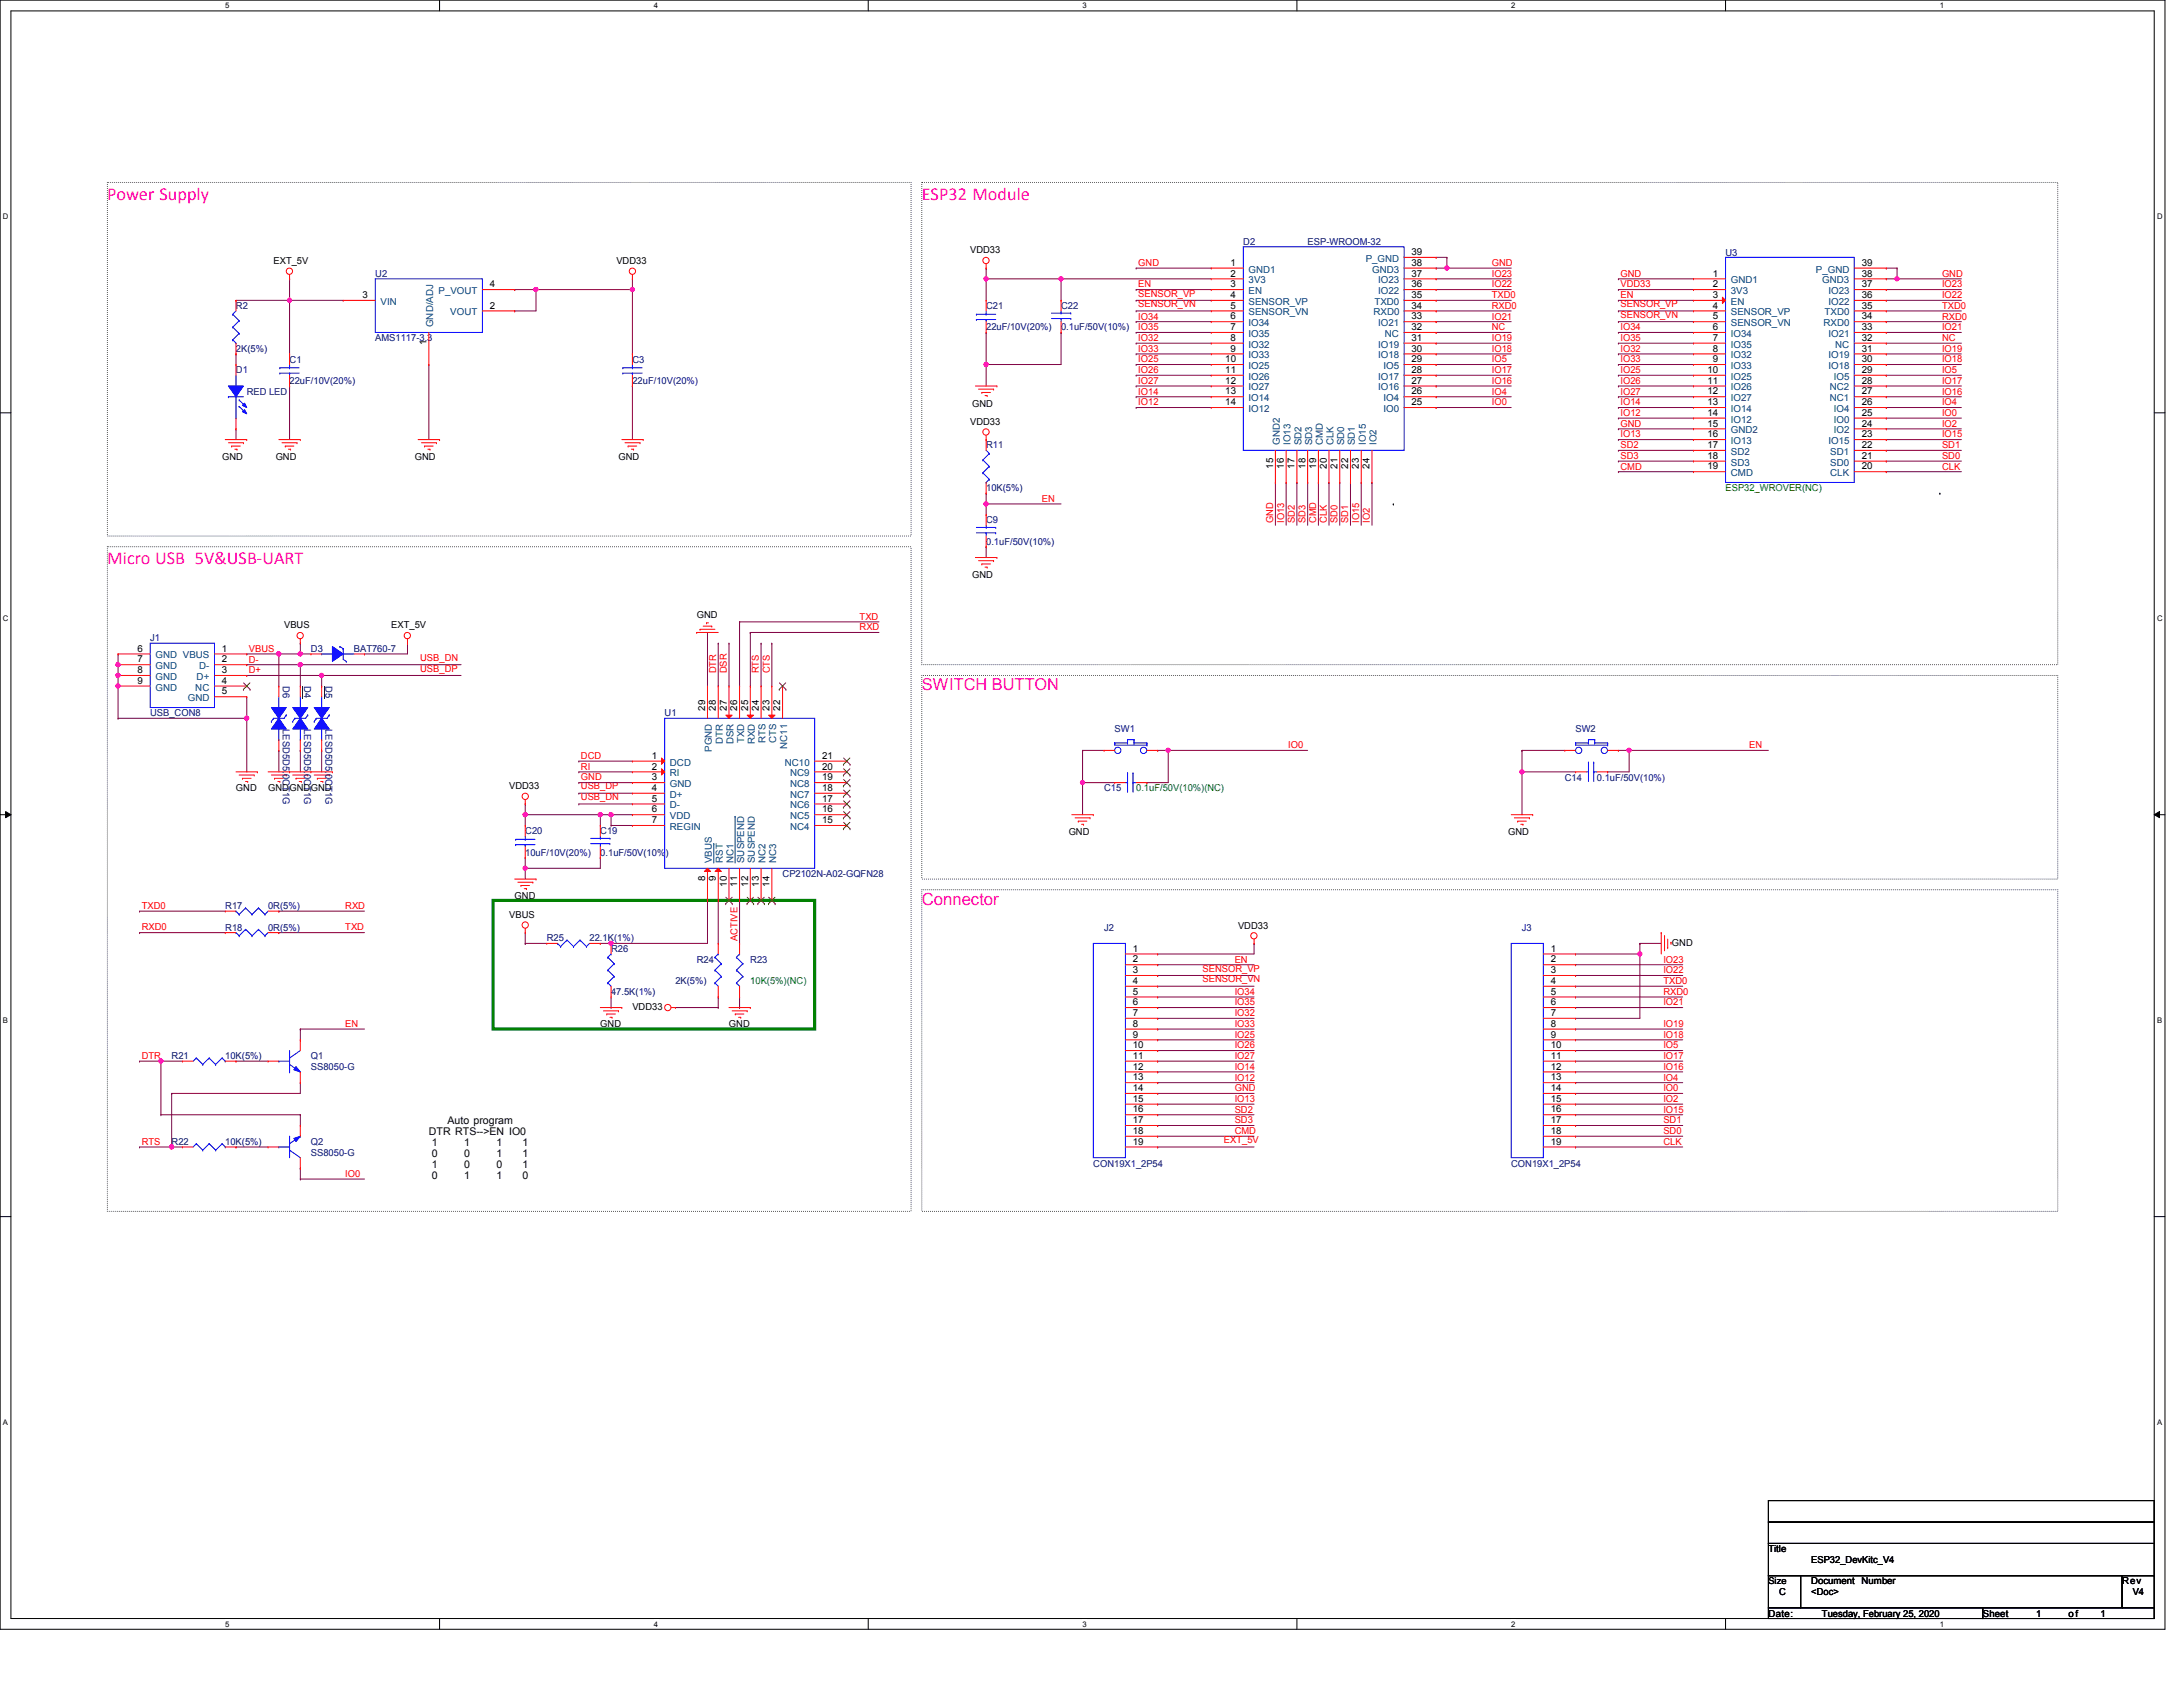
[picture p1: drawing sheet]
<svg xmlns="http://www.w3.org/2000/svg" width="559mm" height="432mm" viewBox="0 0 559 432" stroke-linecap="round" stroke-linejoin="round" font-family="sans-serif">
<defs><g id="words">
<g font-size="4.7" fill="#f0f">
<text x="27.5" y="51.1">Power Supply</text>
<text x="236" y="51.1">ESP32 Module</text>
<text x="27.5" y="144.4">Micro USB 5V&amp;USB-UART</text>
</g>
<text font-size="4.3" fill="#f0f" x="236" y="231.6">Connector</text>
<text font-size="4.2" fill="#f0f" x="236" y="176.7">SWITCH BUTTON</text>
<g font-size="2.7">
<text x="114.6" y="287.8">Auto program</text>
<text x="109.8" y="290.6">DTR RTS--&gt;EN IO0</text>
<text x="110.6" y="293.4">1</text>
<text x="118.8" y="293.4">1</text>
<text x="127.1" y="293.4">1</text>
<text x="133.7" y="293.4">1</text>
<text x="110.6" y="296.2">0</text>
<text x="110.6" y="299">1</text>
<text x="118.8" y="296.2">0</text>
<text x="118.8" y="299">0</text>
<text x="127.1" y="296.2">1</text>
<text x="127.1" y="299">0</text>
<text x="133.7" y="296.2">1</text>
<text x="133.7" y="299">1</text>
<text x="110.6" y="301.8">0</text>
<text x="118.8" y="301.8">1</text>
<text x="127.1" y="301.8">1</text>
<text x="133.7" y="301.8">0</text>
</g>
<g font-size="2.5">
<text x="248.3" y="64.9">VDD33</text>
<text x="361.3" y="65.3">39</text>
<text x="70" y="67.6">EXT_5V</text>
<text x="157.8" y="67.6">VDD33</text>
<text x="315" y="68">1</text>
<text x="315" y="70.8">2</text>
<text x="361.3" y="68">38</text>
<text x="361.3" y="70.8">37</text>
<text x="438.4" y="70.8">1</text>
<text x="476.5" y="70.8">38</text>
<text x="476.5" y="68">39</text>
<text x="92.8" y="76.3">3</text>
<text x="125.4" y="73.5">4</text>
<text x="315" y="73.5">3</text>
<text x="315" y="76.3">4</text>
<text x="361.3" y="73.5">36</text>
<text x="361.3" y="76.3">35</text>
<text x="438.4" y="73.5">2</text>
<text x="438.4" y="76.3">3</text>
<text x="476.5" y="76.3">36</text>
<text x="476.5" y="73.5">37</text>
<text x="125.4" y="79">2</text>
<text x="315" y="79">5</text>
<text x="315" y="81.7">6</text>
<text x="361.3" y="79">34</text>
<text x="361.3" y="81.7">33</text>
<text x="438.4" y="79">4</text>
<text x="438.4" y="81.7">5</text>
<text x="476.5" y="81.7">34</text>
<text x="476.5" y="79">35</text>
<text x="109.2" y="88.4" transform="rotate(-90 109.2 88.4)">1</text>
<text x="315" y="84.5">7</text>
<text x="315" y="87.2">8</text>
<text x="361.3" y="84.5">32</text>
<text x="361.3" y="87.2">31</text>
<text x="438.4" y="84.5">6</text>
<text x="438.4" y="87.2">7</text>
<text x="476.5" y="87.2">32</text>
<text x="476.5" y="84.5">33</text>
<text x="313.6" y="92.7">10</text>
<text x="313.6" y="95.5">11</text>
<text x="315" y="90">9</text>
<text x="361.3" y="90">30</text>
<text x="361.3" y="92.7">29</text>
<text x="361.3" y="95.5">28</text>
<text x="437.1" y="95.5">10</text>
<text x="438.4" y="90">8</text>
<text x="438.4" y="92.7">9</text>
<text x="476.5" y="95.5">29</text>
<text x="476.5" y="92.7">30</text>
<text x="476.5" y="90">31</text>
<text x="313.6" y="98.2">12</text>
<text x="313.6" y="101">13</text>
<text x="361.3" y="98.2">27</text>
<text x="361.3" y="101">26</text>
<text x="437.1" y="98.2">11</text>
<text x="437.1" y="101">12</text>
<text x="476.5" y="101">27</text>
<text x="476.5" y="98.2">28</text>
<text x="248.9" y="104.1">GND</text>
<text x="313.6" y="103.7">14</text>
<text x="361.3" y="103.7">25</text>
<text x="437.1" y="103.7">13</text>
<text x="437.1" y="106.4">14</text>
<text x="476.5" y="106.4">25</text>
<text x="476.5" y="103.7">26</text>
<text x="248.3" y="108.7">VDD33</text>
<text x="437.1" y="109.2">15</text>
<text x="437.1" y="111.9">16</text>
<text x="476.5" y="111.9">23</text>
<text x="476.5" y="109.2">24</text>
<text x="56.9" y="117.8">GND</text>
<text x="70.6" y="117.8">GND</text>
<text x="106.2" y="117.8">GND</text>
<text x="158.3" y="117.8">GND</text>
<text x="325.9" y="120" transform="rotate(-90 325.9 120)">15</text>
<text x="328.6" y="120" transform="rotate(-90 328.6 120)">16</text>
<text x="331.4" y="120" transform="rotate(-90 331.4 120)">17</text>
<text x="334.1" y="120" transform="rotate(-90 334.1 120)">18</text>
<text x="336.9" y="120" transform="rotate(-90 336.9 120)">19</text>
<text x="339.6" y="120" transform="rotate(-90 339.6 120)">20</text>
<text x="342.3" y="120" transform="rotate(-90 342.3 120)">21</text>
<text x="345.1" y="120" transform="rotate(-90 345.1 120)">22</text>
<text x="347.9" y="120" transform="rotate(-90 347.9 120)">23</text>
<text x="350.6" y="120" transform="rotate(-90 350.6 120)">24</text>
<text x="437.1" y="114.7">17</text>
<text x="437.1" y="117.4">18</text>
<text x="476.5" y="117.4">21</text>
<text x="476.5" y="114.7">22</text>
<text x="437.1" y="120.1">19</text>
<text x="476.5" y="120.1">20</text>
<text x="248.9" y="148">GND</text>
<text x="72.7" y="160.9">VBUS</text>
<text x="100.2" y="160.9">EXT_5V</text>
<text x="178.4" y="158.1">GND</text>
<text x="35.2" y="166.8">6</text>
<text x="56.8" y="166.8">1</text>
<text x="35.2" y="169.5">7</text>
<text x="35.2" y="172.3">8</text>
<text x="56.8" y="169.5">2</text>
<text x="56.8" y="172.3">3</text>
<text x="35.2" y="175">9</text>
<text x="56.8" y="177.8">5</text>
<text x="56.8" y="175">4</text>
<text x="180.5" y="181.9" transform="rotate(-90 180.5 181.9)">29</text>
<text x="183.3" y="181.9" transform="rotate(-90 183.3 181.9)">28</text>
<text x="186" y="181.9" transform="rotate(-90 186 181.9)">27</text>
<text x="188.7" y="181.9" transform="rotate(-90 188.7 181.9)">26</text>
<text x="191.5" y="181.9" transform="rotate(-90 191.5 181.9)">25</text>
<text x="194.2" y="181.9" transform="rotate(-90 194.2 181.9)">24</text>
<text x="197" y="181.9" transform="rotate(-90 197 181.9)">23</text>
<text x="199.7" y="181.9" transform="rotate(-90 199.7 181.9)">22</text>
<text x="166.9" y="194.2">1</text>
<text x="166.9" y="197">2</text>
<text x="210.4" y="197">20</text>
<text x="210.4" y="194.2">21</text>
<text x="60.4" y="202.6">GND</text>
<text x="68.6" y="202.6">GNDGNDGND</text>
<text x="130.3" y="202">VDD33</text>
<text x="166.9" y="199.7">3</text>
<text x="166.9" y="202.4">4</text>
<text x="210.4" y="202.4">18</text>
<text x="210.4" y="199.7">19</text>
<text x="166.9" y="205.2">5</text>
<text x="166.9" y="207.9">6</text>
<text x="210.4" y="207.9">16</text>
<text x="210.4" y="205.2">17</text>
<text x="166.9" y="210.7">7</text>
<text x="210.4" y="210.7">15</text>
<text x="273.6" y="213.8">GND</text>
<text x="386" y="213.8">GND</text>
<text x="180.5" y="225.6" transform="rotate(-90 180.5 225.6)">8</text>
<text x="183.3" y="225.6" transform="rotate(-90 183.3 225.6)">9</text>
<text x="186" y="226.9" transform="rotate(-90 186 226.9)">10</text>
<text x="188.7" y="226.9" transform="rotate(-90 188.7 226.9)">11</text>
<text x="191.5" y="226.9" transform="rotate(-90 191.5 226.9)">12</text>
<text x="194.2" y="226.9" transform="rotate(-90 194.2 226.9)">13</text>
<text x="197" y="226.9" transform="rotate(-90 197 226.9)">14</text>
<text x="131.7" y="230">GND</text>
<text x="130.3" y="234.9">VBUS</text>
<text x="316.9" y="237.7">VDD33</text>
<text x="290" y="243.6">1</text>
<text x="397" y="243.6">1</text>
<text x="428" y="242.1">GND</text>
<text x="290" y="246.3">2</text>
<text x="290" y="249.1">3</text>
<text x="290" y="251.8">4</text>
<text x="397" y="246.3">2</text>
<text x="397" y="249.1">3</text>
<text x="397" y="251.8">4</text>
<text x="290" y="254.6">5</text>
<text x="290" y="257.3">6</text>
<text x="397" y="254.6">5</text>
<text x="397" y="257.3">6</text>
<text x="153.7" y="262.9">GND</text>
<text x="161.9" y="258.5">VDD33</text>
<text x="186.6" y="262.9">GND</text>
<text x="290" y="260.1">7</text>
<text x="290" y="262.8">8</text>
<text x="397" y="260.1">7</text>
<text x="397" y="262.8">8</text>
<text x="290" y="265.6">9</text>
<text x="290" y="268.3">10</text>
<text x="397" y="265.6">9</text>
<text x="397" y="268.3">10</text>
<text x="290" y="271">11</text>
<text x="290" y="273.8">12</text>
<text x="397" y="271">11</text>
<text x="397" y="273.8">12</text>
<text x="290" y="276.5">13</text>
<text x="290" y="279.3">14</text>
<text x="397" y="276.5">13</text>
<text x="397" y="279.3">14</text>
<text x="290" y="282">15</text>
<text x="290" y="284.7">16</text>
<text x="290" y="287.5">17</text>
<text x="397" y="282">15</text>
<text x="397" y="284.7">16</text>
<text x="397" y="287.5">17</text>
<text x="290" y="290.2">18</text>
<text x="290" y="293">19</text>
<text x="397" y="290.2">18</text>
<text x="397" y="293">19</text>
<text x="452.7" y="397.3">Title</text>
<text x="463.6" y="400">ESP32_DevKitc_V4</text>
<text x="463.6" y="405.6">Document</text>
<text x="476.5" y="405.6">Number</text>
<text x="543.2" y="405.6">Rev</text>
<text x="452.7" y="413.8">Date:</text>
<text x="455.4" y="408.3">C</text>
<text x="463.6" y="408.3">&lt;Doc&gt;</text>
<text x="466.4" y="413.8">Tuesday, February 25, 2020</text>
<text x="507.5" y="413.8">Sheet</text>
<text x="521.3" y="413.8">1</text>
<text x="529.5" y="413.8">of</text>
<text x="537.7" y="413.8">1</text>
<text x="545.9" y="408.3">V4</text>
</g>
<g font-size="2.5" fill="#000080">
<text x="318.3" y="62.7">D2</text>
<text x="334.7" y="62.7">ESP-WROOM-32</text>
<text x="441.7" y="65.4">U3</text>
<text x="96.1" y="70.9">U2</text>
<text x="60.4" y="79.1">R2</text>
<text x="252.4" y="79.1">C21</text>
<text x="271.6" y="79.1">C22</text>
<text x="96.1" y="87.3">AMS1117-3.3</text>
<text x="252.4" y="84.6">22uF/10V(20%)</text>
<text x="271.6" y="84.6">0.1uF/50V(10%)</text>
<text x="60.4" y="95.5">D1</text>
<text x="60.4" y="90.1">2K(5%)</text>
<text x="74.1" y="92.8">C1</text>
<text x="161.9" y="92.8">C3</text>
<text x="63.2" y="101">RED LED</text>
<text x="74.1" y="98.3">22uF/10V(20%)</text>
<text x="161.9" y="98.3">22uF/10V(20%)</text>
<text x="252.4" y="114.8">R11</text>
<text x="252.4" y="125.7">10K(5%)</text>
<text x="252.4" y="134">C9</text>
<text x="252.4" y="139.4">0.1uF/50V(10%)</text>
<text x="38.4" y="164.1">J1</text>
<text x="79.6" y="166.9">D3</text>
<text x="90.6" y="166.9">BAT760-7</text>
<text x="72.4" y="175.6" transform="rotate(90 72.4 175.6)">D6</text>
<text x="77.9" y="175.6" transform="rotate(90 77.9 175.6)">D4</text>
<text x="83.4" y="175.6" transform="rotate(90 83.4 175.6)">D5</text>
<text x="38.4" y="183.3">USB_CON8</text>
<text x="170.1" y="183.3">U1</text>
<text x="72.4" y="186.6" transform="rotate(90 72.4 186.6)">LESD5D5.0CT1G</text>
<text x="77.9" y="186.6" transform="rotate(90 77.9 186.6)">LESD5D5.0CT1G</text>
<text x="83.4" y="186.6" transform="rotate(90 83.4 186.6)">LESD5D5.0CT1G</text>
<text x="285.3" y="187.5">SW1</text>
<text x="403.3" y="187.5">SW2</text>
<text x="282.6" y="202.6">C15</text>
<text x="400.6" y="199.8">C14</text>
<text x="408.8" y="199.8">0.1uF/50V(10%)</text>
<text x="134.5" y="213.5">C20</text>
<text x="153.7" y="213.5">C19</text>
<text x="134.5" y="219">10uF/10V(20%)</text>
<text x="153.7" y="219">0.1uF/50V(10%)</text>
<text x="200.3" y="224.5">CP2102N-A02-GQFN28</text>
<text x="57.7" y="232.7">R17</text>
<text x="68.6" y="232.7">0R(5%)</text>
<text x="57.7" y="238.2">R18</text>
<text x="68.6" y="238.2">0R(5%)</text>
<text x="282.6" y="238.2">J2</text>
<text x="389.6" y="238.2">J3</text>
<text x="140" y="241">R25</text>
<text x="150.9" y="241">22.1K(1%)</text>
<text x="156.4" y="243.7">R26</text>
<text x="172.9" y="251.9">2K(5%)</text>
<text x="178.4" y="246.4">R24</text>
<text x="192.1" y="246.4">R23</text>
<text x="156.4" y="254.7">47.5K(1%)</text>
<text x="43.9" y="271.1">R21</text>
<text x="57.7" y="271.1">10K(5%)</text>
<text x="79.6" y="271.1">Q1</text>
<text x="79.6" y="273.9">SS8050-G</text>
<text x="43.9" y="293.1">R22</text>
<text x="57.7" y="293.1">10K(5%)</text>
<text x="79.6" y="293.1">Q2</text>
<text x="79.6" y="295.8">SS8050-G</text>
<text x="279.9" y="298.6">CON19X1_2P54</text>
<text x="386.8" y="298.6">CON19X1_2P54</text>
</g>
<g font-size="2.5" fill="#f00">
<text x="291.4" y="68.1">GND</text>
<text x="381.9" y="70.8">IO23</text>
<text x="381.9" y="68.1">GND</text>
<text x="414.8" y="70.8">GND</text>
<text x="497.1" y="70.8">GND</text>
<text x="291.4" y="73.6">EN</text>
<text x="291.4" y="75.9">SENSOR_VP</text>
<text x="381.9" y="73.6">IO22</text>
<text x="381.9" y="76.3">TXD0</text>
<text x="414.8" y="76.3">EN</text>
<text x="414.8" y="73.6">VDD33</text>
<text x="497.1" y="73.6">IO23</text>
<text x="497.1" y="76.3">IO22</text>
<text x="291.4" y="78.6">SENSOR_VN</text>
<text x="291.4" y="81.8">IO34</text>
<text x="381.9" y="79">RXD0</text>
<text x="381.9" y="81.8">IO21</text>
<text x="414.8" y="78.6">SENSOR_VP</text>
<text x="414.8" y="81.4">SENSOR_VN</text>
<text x="497.1" y="79">TXD0</text>
<text x="497.1" y="81.8">RXD0</text>
<text x="291.4" y="84.5">IO35</text>
<text x="291.4" y="87.3">IO32</text>
<text x="381.9" y="87.3">IO19</text>
<text x="381.9" y="84.5">NC</text>
<text x="414.8" y="84.5">IO34</text>
<text x="414.8" y="87.3">IO35</text>
<text x="497.1" y="84.5">IO21</text>
<text x="497.1" y="87.3">NC</text>
<text x="291.4" y="90">IO33</text>
<text x="291.4" y="92.8">IO25</text>
<text x="291.4" y="95.5">IO26</text>
<text x="381.9" y="90">IO18</text>
<text x="381.9" y="92.8">IO5</text>
<text x="381.9" y="95.5">IO17</text>
<text x="414.8" y="90">IO32</text>
<text x="414.8" y="92.8">IO33</text>
<text x="414.8" y="95.5">IO25</text>
<text x="497.1" y="90">IO19</text>
<text x="497.1" y="92.8">IO18</text>
<text x="497.1" y="95.5">IO5</text>
<text x="291.4" y="98.3">IO27</text>
<text x="291.4" y="101">IO14</text>
<text x="381.9" y="101">IO4</text>
<text x="381.9" y="98.3">IO16</text>
<text x="414.8" y="98.3">IO26</text>
<text x="414.8" y="101">IO27</text>
<text x="497.1" y="101">IO16</text>
<text x="497.1" y="98.3">IO17</text>
<text x="291.4" y="103.8">IO12</text>
<text x="381.9" y="103.8">IO0</text>
<text x="414.8" y="103.8">IO14</text>
<text x="414.8" y="106.5">IO12</text>
<text x="497.1" y="103.8">IO4</text>
<text x="497.1" y="106.5">IO0</text>
<text x="414.8" y="112">IO13</text>
<text x="414.8" y="109.2">GND</text>
<text x="497.1" y="112">IO15</text>
<text x="497.1" y="109.2">IO2</text>
<text x="414.8" y="117.5">SD3</text>
<text x="414.8" y="114.7">SD2</text>
<text x="497.1" y="114.7">SD1</text>
<text x="497.1" y="117.5">SD0</text>
<text x="414.8" y="120.2">CMD</text>
<text x="497.1" y="120.2">CLK</text>
<text x="266.7" y="128.4">EN</text>
<text x="325.9" y="133.9" transform="rotate(-90 325.9 133.9)">GND</text>
<text x="328.7" y="133.9" transform="rotate(-90 328.7 133.9)">IO13</text>
<text x="331.4" y="133.9" transform="rotate(-90 331.4 133.9)">SD2</text>
<text x="334.2" y="133.9" transform="rotate(-90 334.2 133.9)">SD3</text>
<text x="336.9" y="133.9" transform="rotate(-90 336.9 133.9)">CMD</text>
<text x="339.6" y="133.9" transform="rotate(-90 339.6 133.9)">CLK</text>
<text x="342.4" y="133.9" transform="rotate(-90 342.4 133.9)">SD0</text>
<text x="345.1" y="133.9" transform="rotate(-90 345.1 133.9)">SD1</text>
<text x="347.9" y="133.9" transform="rotate(-90 347.9 133.9)">IO15</text>
<text x="350.6" y="133.9" transform="rotate(-90 350.6 133.9)">IO2</text>
<text x="220" y="158.6">TXD</text>
<text x="220" y="161.3">RXD</text>
<text x="63.7" y="166.8">VBUS</text>
<text x="63.7" y="169.6">D-</text>
<text x="63.7" y="172.3">D+</text>
<text x="107.6" y="169.2">USB_DN</text>
<text x="107.6" y="171.9">USB_DP</text>
<text x="183.3" y="172.3" transform="rotate(-90 183.3 172.3)">DTR</text>
<text x="186.1" y="172.3" transform="rotate(-90 186.1 172.3)">DSR</text>
<text x="194.3" y="172.3" transform="rotate(-90 194.3 172.3)">RTS</text>
<text x="197" y="172.3" transform="rotate(-90 197 172.3)">CTS</text>
<text x="329.8" y="191.5">IO0</text>
<text x="447.8" y="191.5">EN</text>
<text x="148.7" y="194.3">DCD</text>
<text x="148.7" y="197">RI</text>
<text x="148.7" y="202.1">USB_DP</text>
<text x="148.7" y="199.8">GND</text>
<text x="148.7" y="204.8">USB_DN</text>
<text x="36.3" y="232.7">TXD0</text>
<text x="88.4" y="232.7">RXD</text>
<text x="36.3" y="238.2">RXD0</text>
<text x="88.4" y="238.2">TXD</text>
<text x="188.8" y="240.9" transform="rotate(-90 188.8 240.9)">ACTIVE</text>
<text x="307.8" y="248.7">SENSOR_VP</text>
<text x="307.8" y="251.5">SENSOR_VN</text>
<text x="316.1" y="246.4">EN</text>
<text x="425.8" y="249.1">IO22</text>
<text x="425.8" y="246.4">IO23</text>
<text x="425.8" y="251.9">TXD0</text>
<text x="316.1" y="254.6">IO34</text>
<text x="316.1" y="257.3">IO35</text>
<text x="425.8" y="254.6">RXD0</text>
<text x="425.8" y="257.3">IO21</text>
<text x="88.4" y="262.8">EN</text>
<text x="316.1" y="260.1">IO32</text>
<text x="316.1" y="262.8">IO33</text>
<text x="425.8" y="262.8">IO19</text>
<text x="316.1" y="265.6">IO25</text>
<text x="316.1" y="268.4">IO26</text>
<text x="425.8" y="265.6">IO18</text>
<text x="425.8" y="268.4">IO5</text>
<text x="36.3" y="271.1">DTR</text>
<text x="316.1" y="271.1">IO27</text>
<text x="316.1" y="273.8">IO14</text>
<text x="425.8" y="271.1">IO17</text>
<text x="425.8" y="273.8">IO16</text>
<text x="316.1" y="276.6">IO12</text>
<text x="316.1" y="279.3">GND</text>
<text x="425.8" y="279.3">IO0</text>
<text x="425.8" y="276.6">IO4</text>
<text x="316.1" y="282.1">IO13</text>
<text x="316.1" y="284.8">SD2</text>
<text x="316.1" y="287.5">SD3</text>
<text x="425.8" y="284.8">IO15</text>
<text x="425.8" y="282.1">IO2</text>
<text x="425.8" y="287.5">SD1</text>
<text x="36.3" y="293">RTS</text>
<text x="313.3" y="292.6">EXT_5V</text>
<text x="316.1" y="290.3">CMD</text>
<text x="425.8" y="290.3">SD0</text>
<text x="425.8" y="293">CLK</text>
<text x="88.4" y="301.2">IO0</text>
</g>
<g font-size="2.5" fill="#004080">
<text x="319.6" y="69.8">GND1</text>
<text x="349.6" y="67">P_GND</text>
<text x="351.2" y="69.8">GND3</text>
<text x="464.8" y="69.8">P_GND</text>
<text x="112.3" y="75.3">P_VOUT</text>
<text x="319.6" y="72.5">3V3</text>
<text x="319.6" y="75.3">EN</text>
<text x="352.8" y="72.5">IO23</text>
<text x="352.8" y="75.3">IO22</text>
<text x="443.1" y="72.5">GND1</text>
<text x="443.1" y="75.3">3V3</text>
<text x="466.5" y="72.5">GND3</text>
<text x="468" y="75.3">IO23</text>
<text x="97.4" y="78">VIN</text>
<text x="110.9" y="83.7" transform="rotate(-90 110.9 83.7)">GND/ADJ</text>
<text x="115.3" y="80.7">VOUT</text>
<text x="319.6" y="78">SENSOR_VP</text>
<text x="319.6" y="80.7">SENSOR_VN</text>
<text x="319.6" y="83.5">IO34</text>
<text x="351.6" y="80.7">RXD0</text>
<text x="351.8" y="78">TXD0</text>
<text x="352.8" y="83.5">IO21</text>
<text x="443.1" y="78">EN</text>
<text x="443.1" y="80.7">SENSOR_VP</text>
<text x="443.1" y="83.5">SENSOR_VN</text>
<text x="466.8" y="83.5">RXD0</text>
<text x="467.1" y="80.7">TXD0</text>
<text x="468" y="78">IO22</text>
<text x="319.6" y="86.2">IO35</text>
<text x="319.6" y="89">IO32</text>
<text x="352.8" y="89">IO19</text>
<text x="354.5" y="86.2">NC</text>
<text x="443.1" y="86.2">IO34</text>
<text x="443.1" y="89">IO35</text>
<text x="468" y="86.2">IO21</text>
<text x="469.7" y="89">NC</text>
<text x="319.6" y="91.7">IO33</text>
<text x="319.6" y="94.4">IO25</text>
<text x="352.8" y="91.7">IO18</text>
<text x="354.2" y="94.4">IO5</text>
<text x="443.1" y="91.7">IO32</text>
<text x="443.1" y="94.4">IO33</text>
<text x="468" y="94.4">IO18</text>
<text x="468" y="91.7">IO19</text>
<text x="319.6" y="97.2">IO26</text>
<text x="319.6" y="99.9">IO27</text>
<text x="352.8" y="97.2">IO17</text>
<text x="352.8" y="99.9">IO16</text>
<text x="443.1" y="97.2">IO25</text>
<text x="443.1" y="99.9">IO26</text>
<text x="468.4" y="99.9">NC2</text>
<text x="469.4" y="97.2">IO5</text>
<text x="319.6" y="102.7">IO14</text>
<text x="319.6" y="105.5">IO12</text>
<text x="354.2" y="102.7">IO4</text>
<text x="354.2" y="105.5">IO0</text>
<text x="443.1" y="102.7">IO27</text>
<text x="443.1" y="105.5">IO14</text>
<text x="468.4" y="102.7">NC1</text>
<text x="469.4" y="105.5">IO4</text>
<text x="327.6" y="113.9" transform="rotate(-90 327.6 113.9)">GND2</text>
<text x="330.4" y="113.9" transform="rotate(-90 330.4 113.9)">IO13</text>
<text x="333.1" y="113.9" transform="rotate(-90 333.1 113.9)">SD2</text>
<text x="335.9" y="113.9" transform="rotate(-90 335.9 113.9)">SD3</text>
<text x="338.6" y="113.9" transform="rotate(-90 338.6 113.9)">CMD</text>
<text x="341.3" y="113.9" transform="rotate(-90 341.3 113.9)">CLK</text>
<text x="344.1" y="113.9" transform="rotate(-90 344.1 113.9)">SD0</text>
<text x="346.8" y="113.9" transform="rotate(-90 346.8 113.9)">SD1</text>
<text x="349.6" y="113.9" transform="rotate(-90 349.6 113.9)">IO15</text>
<text x="352.3" y="113.9" transform="rotate(-90 352.3 113.9)">IO2</text>
<text x="443.1" y="108.2">IO12</text>
<text x="443.1" y="110.9">GND2</text>
<text x="443.1" y="113.7">IO13</text>
<text x="468" y="113.7">IO15</text>
<text x="469.4" y="110.9">IO2</text>
<text x="469.4" y="108.2">IO0</text>
<text x="443.1" y="116.4">SD2</text>
<text x="443.1" y="119.2">SD3</text>
<text x="468.5" y="119.2">SD0</text>
<text x="468.5" y="116.4">SD1</text>
<text x="443.1" y="121.9">CMD</text>
<text x="468.5" y="121.9">CLK</text>
<text x="39.8" y="168.5">GND VBUS</text>
<text x="39.8" y="171.3">GND</text>
<text x="51" y="171.3">D-</text>
<text x="39.8" y="174">GND</text>
<text x="39.8" y="176.7">GND</text>
<text x="48.1" y="179.5">GND</text>
<text x="50" y="176.7">NC</text>
<text x="50.3" y="174">D+</text>
<text x="185" y="190.4" transform="rotate(-90 185 190.4)">DTR</text>
<text x="187.7" y="190.5" transform="rotate(-90 187.7 190.5)">DSR</text>
<text x="190.5" y="190.2" transform="rotate(-90 190.5 190.2)">TXD</text>
<text x="193.2" y="190.5" transform="rotate(-90 193.2 190.5)">RXD</text>
<text x="196" y="190.2" transform="rotate(-90 196 190.2)">RTS</text>
<text x="198.7" y="190.2" transform="rotate(-90 198.7 190.2)">CTS</text>
<text x="201.5" y="191.6" transform="rotate(-90 201.5 191.6)">NC11</text>
<text x="171.5" y="196">DCD</text>
<text x="182.2" y="192.4" transform="rotate(-90 182.2 192.4)">PGND</text>
<text x="200.9" y="196">NC10</text>
<text x="171.5" y="198.7">RI</text>
<text x="171.5" y="201.5">GND</text>
<text x="202.3" y="201.5">NC8</text>
<text x="202.3" y="198.7">NC9</text>
<text x="171.5" y="204.2">D+</text>
<text x="171.5" y="206.9">D-</text>
<text x="171.5" y="209.7">VDD</text>
<text x="202.3" y="209.7">NC5</text>
<text x="202.3" y="206.9">NC6</text>
<text x="202.3" y="204.2">NC7</text>
<text x="171.5" y="212.4">REGIN</text>
<text x="202.3" y="212.4">NC4</text>
<text x="182.2" y="220.9" transform="rotate(-90 182.2 220.9)">VBUS</text>
<text x="185" y="220.9" transform="rotate(-90 185 220.9)">RST</text>
<text x="187.7" y="220.9" transform="rotate(-90 187.7 220.9)">NC1</text>
<text x="190.5" y="220.9" transform="rotate(-90 190.5 220.9)">SUSPEND</text>
<text x="193.2" y="220.9" transform="rotate(-90 193.2 220.9)">SUSPEND</text>
<text x="196" y="220.9" transform="rotate(-90 196 220.9)">NC2</text>
<text x="198.7" y="220.9" transform="rotate(-90 198.7 220.9)">NC3</text>
</g>
<g font-size="2.5" fill="#008000">
<text x="441.7" y="125.7">ESP32_WROVER(NC)</text>
<text x="290.8" y="202.6">0.1uF/50V(10%)(NC)</text>
<text x="192.1" y="251.9">10K(5%)(NC)</text>
</g>
<text font-size="2.4" x="452.7" y="405.5">Size</text>
<g font-size="2">
<text x="57.7" y="2.1">5</text>
<text x="167.4" y="2.1">4</text>
<text x="277.1" y="2.1">3</text>
<text x="386.8" y="2.1">2</text>
<text x="496.6" y="2.1">1</text>
<text x=".8" y="56">D</text>
<text x="552.2" y="56">D</text>
<text x=".8" y="158.9">C</text>
<text x="552.2" y="158.9">C</text>
<text x=".8" y="261.7">B</text>
<text x="552.2" y="261.7">B</text>
<text x=".8" y="364.6">A</text>
<text x="552.2" y="364.6">A</text>
<text x="57.7" y="416.3">5</text>
<text x="167.4" y="416.3">4</text>
<text x="277.1" y="416.3">3</text>
<text x="386.8" y="416.3">2</text>
<text x="496.6" y="416.3">1</text>
</g>
</g></defs>
<path d="M0 0h554.2v417h-554.2zM2.8 2.8h548.6v411.5h-548.6z" fill="none" stroke="#000" stroke-width=".26"/>
<g fill="#fff">
<path d="M57.7 .3h1.1v2.2h-1.1z"/>
<path d="M57.7 414.6h1.1v2.2h-1.1z"/>
</g>
<path d="M112.5 0v2.8M112.5 414.3v2.7" fill="none" stroke="#000" stroke-width=".26"/>
<g fill="#fff">
<path d="M167.4 .3h1.1v2.2h-1.1z"/>
<path d="M167.4 414.6h1.1v2.2h-1.1z"/>
</g>
<path d="M222.2 0v2.8M222.2 414.3v2.7" fill="none" stroke="#000" stroke-width=".26"/>
<g fill="#fff">
<path d="M277.1 .3h1.1v2.2h-1.1z"/>
<path d="M277.1 414.6h1.1v2.2h-1.1z"/>
</g>
<path d="M332 0v2.8M332 414.3v2.7" fill="none" stroke="#000" stroke-width=".26"/>
<g fill="#fff">
<path d="M386.8 .3h1.1v2.2h-1.1z"/>
<path d="M386.8 414.6h1.1v2.2h-1.1z"/>
</g>
<path d="M441.7 0v2.8M441.7 414.3v2.7" fill="none" stroke="#000" stroke-width=".26"/>
<g fill="#fff">
<path d="M496.6 .3h1.1v2.2h-1.1z"/>
<path d="M496.6 414.6h1.1v2.2h-1.1z"/>
<path d="M.8 54.2h1.4v2.2h-1.4z"/>
<path d="M552.2 54.2h1.4v2.2h-1.4z"/>
<path d="M.8 157.1h1.4v2.2h-1.4z"/>
<path d="M552.2 157.1h1.4v2.2h-1.4z"/>
</g>
<path d="M0 105.7h2.8M551.4 105.7h2.8" fill="none" stroke="#000" stroke-width=".26"/>
<g fill="#fff">
<path d="M.8 260h1.3v2.2h-1.3z"/>
<path d="M552.2 260h1.3v2.2h-1.3z"/>
</g>
<path d="M0 208.5h2.8M1.4 207.7l1.4 .8-1.4 .8zM551.4 208.5l1.4-.8v1.6zM551.4 208.5h2.8" fill="none" stroke="#000" stroke-width=".26"/>
<path d="M1.4 207.7l1.4 .8-1.4 .8zM551.4 208.5l1.4-.8v1.6z" fill="#000"/>
<g fill="#fff">
<path d="M.8 362.8h1.3v2.2h-1.3z"/>
<path d="M552.2 362.8h1.3v2.2h-1.3z"/>
</g>
<path d="M356.7 129h.1M496.6 126.2h.1M0 311.4h2.8M551.4 311.4h2.8" fill="none" stroke="#000" stroke-width=".26"/>
<path d="M27.5 46.7h205.7v90.5h-205.7zM236 46.7h290.8v123.4h-290.8zM27.5 140h205.7v170h-205.7zM236 172.9h290.8v52.1h-290.8zM236 227.8h290.8v82.2h-290.8z" fill="none" stroke="#000" stroke-width=".26" stroke-dasharray="0 .5"/>
<path d="M126.2 230.5h82.3v32.9h-82.3z" fill="none" stroke="#008000" stroke-width=".8"/>
<path d="M403.3 244.2h.1M403.3 244.2h16.5" fill="none" stroke="#800040" stroke-width=".26"/>
<circle cx="419.7" cy="244.2" r=".54" fill="#f0f"/>
<circle cx="419.7" cy="244.2" r=".54" fill="none" stroke="#f0f" stroke-width=".26"/>
<g fill="none" stroke="#800040" stroke-width=".26">
<path d="M252.4 68.6h.1M252.4 68.6v2.8M252.4 129h.1M252.4 126.2h.1M252.4 140h.1M252.4 129h19.2M252.4 126.2v5.5M252.4 140v2.7M403.3 249.7h.1M403.3 246.9h.1M403.3 252.4h.1M403.3 255.2h.1"/>
<path d="M403.3 257.9h.1M403.3 249.7h27.4M403.3 246.9h27.4M403.3 252.4h27.4M403.3 255.2h27.4M403.3 257.9h27.4M419.8 241.5h.1M419.8 244.2h.1M419.8 241.5v19.1h-16.5M419.8 241.5h5.4M403.3 263.4h.1M403.3 279.9h.1"/>
<path d="M403.3 277.1h.1M403.3 266.1h.1M403.3 260.6h.1M403.3 263.4h27.4M403.3 279.9h27.4M403.3 277.1h27.4M403.3 266.1h27.4M403.3 290.8h.1M403.3 293.6h.1M403.3 285.3h.1M403.3 282.6h.1M403.3 288.1h.1"/>
<path d="M403.3 290.8h27.4M403.3 293.6h27.4M403.3 285.3h27.4M403.3 282.6h27.4M403.3 288.1h27.4"/>
</g>
<circle cx="252.4" cy="129" r=".54" fill="#f0f"/>
<circle cx="252.4" cy="129" r=".54" fill="none" stroke="#f0f" stroke-width=".26"/>
<g fill="none" stroke="#800040" stroke-width=".26">
<path d="M290.8 68.6h.1M290.8 74.1h.1M290.8 76.9h.1M290.8 79.6h.1M290.8 68.6h19.2M290.8 74.1h19.2M290.8 76.9h19.2M290.8 79.6h19.2M367.6 68.6h.1M367.6 71.4h.1M367.6 74.1h.1M367.6 76.9h.1"/>
<path d="M367.6 79.6h.1M367.6 68.6h2.8M367.6 74.1h19.2M367.6 76.9h19.2M367.6 79.6h19.2M367.6 71.4h19.2M290.8 82.3h.1M290.8 85.1h.1M290.8 87.8h.1M290.8 90.6h.1M290.8 93.3h.1M290.8 96.1h.1"/>
<path d="M290.8 98.8h.1M290.8 82.3h19.2M290.8 85.1h19.2M290.8 87.8h19.2M290.8 90.6h19.2M290.8 93.3h19.2M290.8 96.1h19.2M290.8 98.8h19.2M367.6 82.3h.1M367.6 87.8h.1M367.6 90.6h.1M367.6 82.3h19.2"/>
<path d="M367.6 87.8h19.2M367.6 90.6h19.2M290.8 101.6h.1M290.8 104.3h.1M290.8 101.6h19.2M290.8 104.3h19.2M367.6 101.6h.1M367.6 104.3h.1M367.6 101.6h19.2M367.6 104.3h19.2M326.5 123.5h.1M326.5 123.5v11"/>
<path d="M329.2 123.5h.1M329.2 123.5v11M332 123.5h.1M332 123.5v11M334.7 123.5h.1M334.7 123.5v11M337.5 123.5h.1M337.5 123.5v11M340.2 123.5h.1M340.2 123.5v11M342.9 123.5h.1M342.9 123.5v11"/>
<path d="M345.7 123.5h.1M345.7 123.5v11M348.4 123.5h.1M348.4 123.5v11M351.2 123.5h.1M351.2 123.5v11M30.2 170.1h.1M30.2 170.1v2.8"/>
</g>
<circle cx="30.2" cy="172.9" r=".54" fill="#f0f"/>
<circle cx="30.2" cy="172.9" r=".54" fill="none" stroke="#f0f" stroke-width=".26"/>
<circle cx="30.2" cy="170.1" r=".54" fill="#f0f"/>
<circle cx="30.2" cy="170.1" r=".54" fill="none" stroke="#f0f" stroke-width=".26"/>
<path d="M30.2 172.9h.1M30.2 175.6h.1M30.2 172.9v11" fill="none" stroke="#800040" stroke-width=".26"/>
<circle cx="30.2" cy="175.6" r=".54" fill="#f0f"/>
<circle cx="30.2" cy="175.6" r=".54" fill="none" stroke="#f0f" stroke-width=".26"/>
<path d="M63.2 167.4h.1M63.2 170.1h.1M63.2 167.4h8.2M63.2 170.1h54.8M76.9 170.1h.1M76.9 170.1v5.5M82.3 172.9h.1M82.3 172.9v2.7M82.3 172.9h35.7" fill="none" stroke="#800040" stroke-width=".26"/>
<circle cx="76.8" cy="170.1" r=".54" fill="#f0f"/>
<circle cx="76.8" cy="170.1" r=".54" fill="none" stroke="#f0f" stroke-width=".26"/>
<path d="M63.2 178.4h.1M63.2 172.9h.1M63.2 178.4v5.5M63.2 172.9h19.1" fill="none" stroke="#800040" stroke-width=".26"/>
<circle cx="82.3" cy="172.9" r=".54" fill="#f0f"/>
<circle cx="82.3" cy="172.9" r=".54" fill="none" stroke="#f0f" stroke-width=".26"/>
<path d="M30.2 167.4h.1M30.2 167.4v2.7M93.3 167.4h.1M93.3 167.4h11M30.2 183.9h.1M30.2 183.9h33" fill="none" stroke="#800040" stroke-width=".26"/>
<circle cx="63.1" cy="183.8" r=".54" fill="#f0f"/>
<circle cx="63.1" cy="183.8" r=".54" fill="none" stroke="#f0f" stroke-width=".26"/>
<g fill="none" stroke="#800040" stroke-width=".26">
<path d="M74.1 71.4h.1M74.1 76.9h.1M74.1 71.4v19.2M74.1 76.9h13.7M131.7 74.1h.1M131.7 74.1h5.5M161.9 74.1h.1M161.9 74.1v16.5M74.1 98.8h.1M74.1 98.8v13.7M161.9 98.8h.1M161.9 98.8v13.7"/>
<path d="M63.2 183.9h.1M63.2 183.9v13.7M148.2 203h.1M148.2 203h13.7M35.7 271.6h.1M35.7 271.6h5.5M60.4 271.6h.1M60.4 271.6h8.2M35.7 293.6h.1M35.7 293.6h8.2M60.4 293.6h.1M60.4 293.6h8.2"/>
</g>
<circle cx="41.2" cy="271.6" r=".54" fill="#f0f"/>
<circle cx="41.2" cy="271.6" r=".54" fill="none" stroke="#f0f" stroke-width=".26"/>
<g fill="none" stroke="#800040" stroke-width=".26">
<path d="M189.3 159.2h.1M189.3 159.2v16.4M189.3 159.2h35.7M104.3 164.6h.1M104.3 164.6v2.8M181.1 161.9h.1M181.1 161.9v13.7M183.9 164.6h.1M183.9 164.6v11M186.6 164.6h.1M186.6 164.6v11M192.1 161.9h.1"/>
<path d="M192.1 161.9v13.7M192.1 161.9h32.9M194.8 164.6h.1M194.8 164.6v11M197.6 164.6h.1M197.6 164.6v11M35.7 238.7h.1M35.7 233.2h.1M35.7 238.7h22M35.7 233.2h22M71.4 238.7h.1M71.4 233.2h.1"/>
<path d="M71.4 238.7h21.9M71.4 233.2h21.9M181.1 230.5h.1M181.1 230.5v11h-24.7M156.4 241.5h.1M43.9 279.9h.1M76.9 263.4h.1M76.9 277.1h.1M76.9 263.4v2.7M76.9 277.1v2.8h-33M76.9 263.4h16.4M41.2 285.3h.1"/>
<path d="M41.2 285.3h35.7M76.9 299h.1M76.9 285.3h.1M76.9 285.3v2.8M76.9 299v2.8M76.9 301.8h.1M76.9 301.8h16.4"/>
</g>
<circle cx="156.4" cy="241.4" r=".54" fill="#f0f"/>
<circle cx="156.4" cy="241.4" r=".54" fill="none" stroke="#f0f" stroke-width=".26"/>
<path d="M134.5 222.2h.1M134.5 238.7v2.8M134.5 222.2h19.2M134.5 241.5h.1" fill="none" stroke="#800040" stroke-width=".26"/>
<circle cx="134.4" cy="222.2" r=".54" fill="#f0f"/>
<circle cx="134.4" cy="222.2" r=".54" fill="none" stroke="#f0f" stroke-width=".26"/>
<path d="M134.5 219.5h.1M134.5 219.5v2.7M148.2 205.8h.1M148.2 205.8h13.7M153.7 208.5h.1M153.7 208.5v2.8" fill="none" stroke="#800040" stroke-width=".26"/>
<circle cx="153.6" cy="208.5" r=".54" fill="#f0f"/>
<circle cx="153.6" cy="208.5" r=".54" fill="none" stroke="#f0f" stroke-width=".26"/>
<path d="M134.5 205.8h.1M134.5 208.5h.1M134.5 205.8v5.5M134.5 208.5h21.9M153.7 208.5h.1" fill="none" stroke="#800040" stroke-width=".26"/>
<circle cx="134.4" cy="208.5" r=".54" fill="#f0f"/>
<circle cx="134.4" cy="208.5" r=".54" fill="none" stroke="#f0f" stroke-width=".26"/>
<path d="M156.4 211.3h.1M156.4 208.5h.1M156.4 211.3h5.5M156.4 208.5v2.8" fill="none" stroke="#800040" stroke-width=".26"/>
<circle cx="156.4" cy="208.5" r=".54" fill="#f0f"/>
<circle cx="156.4" cy="208.5" r=".54" fill="none" stroke="#f0f" stroke-width=".26"/>
<path d="M148.2 194.8h.1M148.2 197.6h.1M148.2 194.8h13.7M148.2 197.6h13.7M148.2 200.3h.1M148.2 200.3h13.7M156.4 208.5h.1M156.4 208.5h5.5M277.1 200.3h.1M277.1 200.3h8.2" fill="none" stroke="#800040" stroke-width=".26"/>
<circle cx="277.1" cy="200.3" r=".54" fill="#f0f"/>
<circle cx="277.1" cy="200.3" r=".54" fill="none" stroke="#f0f" stroke-width=".26"/>
<path d="M411.5 197.6h.1M414.3 192.1h.1M414.3 192.1h38.4M417 192.1h.1M417 192.1v5.5h-5.5M277.1 200.3h.1M277.1 200.3v8.2" fill="none" stroke="#800040" stroke-width=".26"/>
<circle cx="417" cy="192" r=".54" fill="#f0f"/>
<circle cx="417" cy="192" r=".54" fill="none" stroke="#f0f" stroke-width=".26"/>
<path d="M296.3 192.1h.1M296.3 192.1h38.4M299 192.1h.1M299 192.1v8.2h-5.4M293.6 200.3h.1" fill="none" stroke="#800040" stroke-width=".26"/>
<circle cx="299" cy="192" r=".54" fill="#f0f"/>
<circle cx="299" cy="192" r=".54" fill="none" stroke="#f0f" stroke-width=".26"/>
<path d="M277.1 192.1h.1M277.1 192.1v8.2M389.6 192.1h.1M389.6 197.6h.1M389.6 192.1v5.5M389.6 192.1h11M389.6 197.6h13.7" fill="none" stroke="#800040" stroke-width=".26"/>
<circle cx="389.6" cy="197.5" r=".54" fill="#f0f"/>
<circle cx="389.6" cy="197.5" r=".54" fill="none" stroke="#f0f" stroke-width=".26"/>
<path d="M252.4 71.4h.1M252.4 71.4v5.5M277.1 192.1h.1M277.1 192.1h5.5M389.6 197.6h.1M389.6 197.6v10.9" fill="none" stroke="#800040" stroke-width=".26"/>
<circle cx="252.4" cy="71.3" r=".54" fill="#f0f"/>
<circle cx="252.4" cy="71.3" r=".54" fill="none" stroke="#f0f" stroke-width=".26"/>
<path d="M252.4 71.4h.1M252.4 71.4h19.2M271.6 71.4h.1M271.6 71.4v5.5M252.4 85.1h.1M252.4 93.3h.1M252.4 85.1v8.2M271.6 85.1h.1M271.6 85.1v8.2h-19.2" fill="none" stroke="#800040" stroke-width=".26"/>
<circle cx="252.4" cy="93.3" r=".54" fill="#f0f"/>
<circle cx="252.4" cy="93.3" r=".54" fill="none" stroke="#f0f" stroke-width=".26"/>
<path d="M60.4 76.9h.1M60.4 76.9h13.7M252.4 93.3h.1M252.4 93.3v5.5M153.7 219.5h.1M153.7 219.5v2.7M134.5 222.2h.1M134.5 222.2v2.8M189.3 230.5h.1M189.3 230.5v11" fill="none" stroke="#800040" stroke-width=".26"/>
<circle cx="74.1" cy="76.9" r=".54" fill="#f0f"/>
<circle cx="74.1" cy="76.9" r=".54" fill="none" stroke="#f0f" stroke-width=".26"/>
<g fill="none" stroke="#800040" stroke-width=".26">
<path d="M60.4 90.6h.1M60.4 90.6v2.7M367.6 98.8h.1M367.6 93.3h.1M367.6 96.1h.1M367.6 98.8h19.2M367.6 93.3h19.2M367.6 96.1h19.2M296.3 244.2h.1M296.3 246.9h.1M296.3 249.7h.1M296.3 252.4h.1"/>
<path d="M296.3 255.2h.1M296.3 257.9h.1M296.3 246.9h24.7M296.3 249.7h24.7M296.3 252.4h24.7M296.3 255.2h24.7M296.3 257.9h24.7M321 241.5h.1M321 241.5v2.7h-24.7M43.9 279.9h.1M43.9 279.9v13.7M296.3 260.6h.1"/>
<path d="M296.3 263.4h.1M296.3 266.1h.1M296.3 268.9h.1M296.3 271.6h.1M296.3 274.4h.1M296.3 277.1h.1M296.3 279.9h.1M296.3 260.6h24.7M296.3 263.4h24.7M296.3 266.1h24.7M296.3 268.9h24.7M296.3 271.6h24.7"/>
<path d="M296.3 274.4h24.7M296.3 277.1h24.7M296.3 279.9h24.7M403.3 271.6h.1M403.3 268.9h.1M403.3 274.4h.1M403.3 268.9h27.4M403.3 271.6h27.4M403.3 274.4h27.4M296.3 282.6h.1M296.3 285.3h.1M296.3 288.1h.1"/>
<path d="M296.3 290.8h.1M296.3 293.6h.1M296.3 282.6h24.7M296.3 285.3h24.7M296.3 288.1h24.7M296.3 290.8h24.7M296.3 293.6h24.7"/>
</g>
<circle cx="43.9" cy="293.6" r=".54" fill="#f0f"/>
<circle cx="43.9" cy="293.6" r=".54" fill="none" stroke="#f0f" stroke-width=".26"/>
<g fill="none" stroke="#800040" stroke-width=".26">
<path d="M131.7 79.6h.1M137.2 74.1h.1M137.2 74.1v5.5h-5.5M161.9 71.4h.1M161.9 71.4v2.7h-24.7M76.9 164.6h.1M76.9 167.4h.1M76.9 164.6v2.8M76.9 167.4h2.7M41.2 271.6h.1M41.2 271.6v13.7M41.2 271.6h5.5"/>
<path d="M43.9 293.6h.1M43.9 293.6h2.8"/>
</g>
<circle cx="161.9" cy="74.1" r=".54" fill="#f0f"/>
<circle cx="161.9" cy="74.1" r=".54" fill="none" stroke="#f0f" stroke-width=".26"/>
<circle cx="137.2" cy="74.1" r=".54" fill="#f0f"/>
<circle cx="137.2" cy="74.1" r=".54" fill="none" stroke="#f0f" stroke-width=".26"/>
<path d="M109.8 93.3h.1M109.8 93.3v19.2M60.4 109.8h.1M60.4 109.8v2.7M71.4 167.4h.1M71.4 167.4v8.2M71.4 167.4h5.5" fill="none" stroke="#800040" stroke-width=".26"/>
<circle cx="76.8" cy="167.4" r=".54" fill="#f0f"/>
<circle cx="76.8" cy="167.4" r=".54" fill="none" stroke="#f0f" stroke-width=".26"/>
<circle cx="71.3" cy="167.4" r=".54" fill="#f0f"/>
<circle cx="71.3" cy="167.4" r=".54" fill="none" stroke="#f0f" stroke-width=".26"/>
<path d="M271.6 71.4h.1M271.6 71.4h38.4M71.4 192.1h.1M71.4 192.1v5.5M76.9 192.1h.1M76.9 192.1v5.5M82.3 192.1h.1M82.3 192.1v5.5" fill="none" stroke="#800040" stroke-width=".26"/>
<circle cx="271.6" cy="71.3" r=".54" fill="#f0f"/>
<circle cx="271.6" cy="71.3" r=".54" fill="none" stroke="#f0f" stroke-width=".26"/>
<g fill="none" stroke="#800040" stroke-width=".26">
<path d="M367.6 65.9h.1M367.6 65.9h2.8M370.4 65.9h.1M370.4 68.6h.1M370.4 65.9v2.7M370.4 68.6h16.4M482.9 71.4h.1M482.9 74.1h.1M482.9 76.9h.1M482.9 79.6h.1M482.9 71.4h2.7M482.9 74.1h19.2"/>
<path d="M482.9 76.9h19.2M482.9 79.6h19.2M482.9 82.3h.1M482.9 85.1h.1M482.9 90.6h.1M482.9 93.3h.1M482.9 96.1h.1M482.9 98.8h.1M482.9 82.3h19.2M482.9 85.1h19.2M482.9 90.6h19.2M482.9 93.3h19.2"/>
<path d="M482.9 96.1h19.2M482.9 98.8h19.2M482.9 104.3h.1M482.9 107h.1M482.9 101.6h.1M482.9 104.3h19.2M482.9 107h19.2M482.9 101.6h19.2"/>
</g>
<circle cx="370.3" cy="68.6" r=".54" fill="#f0f"/>
<circle cx="370.3" cy="68.6" r=".54" fill="none" stroke="#f0f" stroke-width=".26"/>
<path d="M482.9 68.6h.1M482.9 68.6h2.7M485.6 68.6h.1M485.6 71.4h.1M485.6 68.6v2.8M485.6 71.4h16.5" fill="none" stroke="#800040" stroke-width=".26"/>
<circle cx="485.6" cy="71.3" r=".54" fill="#f0f"/>
<circle cx="485.6" cy="71.3" r=".54" fill="none" stroke="#f0f" stroke-width=".26"/>
<g fill="none" stroke="#800040" stroke-width=".26">
<path d="M414.3 71.4h.1M414.3 76.9h.1M414.3 79.6h.1M414.3 74.1h.1M414.3 71.4h19.2M414.3 76.9h19.2M414.3 79.6h19.2M414.3 74.1h19.2M367.6 85.1h.1M367.6 85.1h19.2M414.3 82.3h.1M414.3 85.1h.1"/>
<path d="M414.3 87.8h.1M414.3 90.6h.1M414.3 93.3h.1M414.3 96.1h.1M414.3 98.8h.1M414.3 82.3h19.2M414.3 85.1h19.2M414.3 87.8h19.2M414.3 90.6h19.2M414.3 93.3h19.2M414.3 96.1h19.2M414.3 98.8h19.2"/>
<path d="M482.9 87.8h.1M482.9 87.8h19.2M414.3 101.6h.1M414.3 104.3h.1M414.3 107h.1M414.3 112.5h.1M414.3 109.8h.1M414.3 118h.1M414.3 115.3h.1M414.3 101.6h19.2M414.3 104.3h19.2M414.3 107h19.2"/>
<path d="M414.3 115.3h19.2M414.3 112.5h19.2M414.3 109.8h19.2M414.3 118h19.2M482.9 115.3h.1M482.9 112.5h.1M482.9 109.8h.1M482.9 118h.1M482.9 115.3h19.2M482.9 112.5h19.2M482.9 109.8h19.2M482.9 118h19.2"/>
<path d="M414.3 120.7h.1M414.3 120.7h19.2M482.9 120.7h.1M482.9 120.7h19.2M183.9 230.5h.1M183.9 230.5v11M134.5 241.5h.1M134.5 241.5h5.5M153.7 241.5h.1M153.7 241.5h2.7M156.4 257.9h.1M156.4 255.2v2.7"/>
<path d="M172.9 257.9h11M183.9 257.9h.1M183.9 255.2h.1M183.9 255.2v2.7M189.3 257.9h.1M189.3 255.2v2.7"/>
</g>
<g fill="none" stroke="#f00" stroke-width=".26">
<path d="M74.1 71.4h.1M74.1 70.3v1.1M161.9 71.4h.1M161.9 70.3v1.1M252.4 68.6h.1M252.4 67.5v1.1M310 68.6h.1M310 71.4h.1M310 74.1h.1M310 76.9h.1M310 79.6h.1M310 68.6h8.3"/>
<path d="M310 71.4h8.3M310 74.1h8.3M310 76.9h8.3M310 79.6h8.3M359.4 68.6h8.2M359.4 71.4h8.2M359.4 74.1h8.2M359.4 76.9h8.2M359.4 79.6h8.2M359.4 65.9h8.2M367.6 68.6h.1M367.6 71.4h.1"/>
<path d="M367.6 74.1h.1M367.6 76.9h.1M367.6 79.6h.1M367.6 65.9h.1M249.7 98.8h5.5M250.5 99.6h3.8M254.3 99.6h.1M255.2 98.8h.1M310 82.3h.1M310 85.1h.1M310 87.8h.1M310 90.6h.1"/>
<path d="M310 93.3h.1M310 96.1h.1M310 98.8h.1M310 98.8h8.3M310 82.3h8.3M310 85.1h8.3M310 87.8h8.3M310 90.6h8.3M310 93.3h8.3M310 96.1h8.3M359.4 98.8h8.2M359.4 82.3h8.2"/>
<path d="M359.4 85.1h8.2M359.4 87.8h8.2M359.4 90.6h8.2M359.4 93.3h8.2M359.4 96.1h8.2M367.6 82.3h.1M367.6 85.1h.1M367.6 87.8h.1M367.6 90.6h.1M367.6 93.3h.1M367.6 96.1h.1M367.6 98.8h.1"/>
<path d="M57.7 112.5h5.5M58.5 113.3h3.8M59.3 114.2h.1M59.3 114.2h2.2M60.1 115h.6M60.7 115h.1M62.3 113.3h.1M63.2 112.5h.1M71.4 112.5h5.5M72.2 113.3h3.8M73 114.2h.1M73 114.2h2.2"/>
<path d="M73.8 115h.6M74.4 115h.1M76 113.3h.1M76.9 112.5h.1M107 112.5h5.5M107.9 113.3h3.8M108.7 114.2h.1M108.7 114.2h2.2M109.5 115h.6M110.1 115h.1M111.7 113.3h.1M112.5 112.5h.1"/>
<path d="M159.2 112.5h5.4M160 113.3h3.8M160.8 114.2h.1M160.8 114.2h2.2M161.6 115h.6M162.2 115h.1M163.8 113.3h.1M164.6 112.5h.1M251.3 100.5h.1M251.3 100.5h2.2M252.1 101.3h.6M252.4 112.5h.1"/>
<path d="M252.4 111.4v1.1M252.7 101.3h.1M310 101.6h.1M310 104.3h.1M310 101.6h8.3M310 104.3h8.3M326.5 115.3v8.2M329.2 115.3v8.2M332 115.3v8.2M334.7 115.3v8.2M337.5 115.3v8.2M340.2 115.3v8.2"/>
<path d="M342.9 115.3v8.2M345.7 115.3v8.2M348.4 115.3v8.2M351.2 115.3v8.2M359.4 101.6h8.2M359.4 104.3h8.2M367.6 101.6h.1M367.6 104.3h.1M326.5 123.5h.1M329.2 123.5h.1M332 123.5h.1M334.7 123.5h.1"/>
<path d="M337.5 123.5h.1M340.2 123.5h.1M342.9 123.5h.1M345.7 123.5h.1M348.4 123.5h.1M351.2 123.5h.1M180.8 159.4h.1M180.8 159.4h.6M249.7 142.7h5.5M250.5 143.5h3.8M251.3 144.4h.1M251.3 144.4h2.2"/>
<path d="M252.1 145.2h.6M252.7 145.2h.1M254.3 143.5h.1M255.2 142.7h.1M76.9 164.6h.1M76.9 163.5v1.1M104.3 164.6h.1M104.3 163.5v1.1M178.4 161.9h.1M178.4 161.9h5.5M179.2 161.1h.1M179.2 161.1h3.8"/>
<path d="M180 160.3h2.2M182.2 160.3h.1M60.4 197.6h5.5M61.2 198.4h3.9M62.1 199.2h.1M62.1 199.2h2.2M65.1 198.4h.1M65.9 197.6h.1M68.6 197.6h16.5M69.5 198.4h3.8M70.3 199.2h.1M70.3 199.2h2.2"/>
<path d="M73.3 198.4h.1M74.1 197.6h.1M74.9 198.4h3.9M75.8 199.2h.1M75.8 199.2h2.2M78.8 198.4h.1M79.6 197.6h.1M80.4 198.4h3.9M81.2 199.2h.1M81.2 199.2h2.2M84.3 198.4h.1M85.1 197.6h.1"/>
<path d="M62.9 200h.5M63.4 200h.1M71.1 200h.5M71.6 200h.1M76.6 200h.5M77.1 200h.1M82.1 200h.5M82.6 200h.1M134.5 205.8h.1M134.5 204.7v1.1M274.4 208.5h5.5M275.2 209.3h3.8"/>
<path d="M276 210.2h.1M276 210.2h2.2M276.9 211h.5M277.4 211h.1M279 209.3h.1M279.9 208.5h.1M386.8 208.5h5.5M387.6 209.3h3.9M388.5 210.2h.1M388.5 210.2h2.2M389.3 211h.5M389.8 211h.1"/>
<path d="M391.5 209.3h.1M392.3 208.5h.1M131.7 225h5.5M132.5 225.8h3.9M133.3 226.7h.1M133.3 226.7h2.3M134.2 227.5h.5M134.5 238.7h.1M134.5 237.6v1.1M134.7 227.5h.1M136.4 225.8h.1M137.2 225h.1"/>
<path d="M425.2 238.7h.1M425.2 238.7v5.5M426.1 239.5h.1M426.1 239.5v3.9M153.7 257.9h5.5M154.5 258.7h3.8M155.3 259.5h.1M155.3 259.5h2.2M158.3 258.7h.1M159.2 257.9h.1M171.8 257.9h1.1M172.9 257.9h.1"/>
<path d="M186.6 257.9h5.5M187.4 258.7h3.9M188.2 259.5h.1M188.2 259.5h2.2M191.3 258.7h.1M192.1 257.9h.1M321 241.5h.1M321 240.4v1.1M426.9 242.6h.1M426.9 240.4v2.2M427.7 241.2h.1M427.7 241.2v.5"/>
<path d="M156.1 260.4h.6M156.7 260.4h.1M189.1 260.4h.5M189.6 260.4h.1"/>
<circle cx="74.1" cy="69.4" r=".81"/>
<circle cx="161.9" cy="69.4" r=".81"/>
<circle cx="252.4" cy="66.7" r=".81"/>
<circle cx="252.4" cy="110.6" r=".81"/>
<circle cx="76.8" cy="162.7" r=".81"/>
<circle cx="104.3" cy="162.7" r=".81"/>
<circle cx="134.4" cy="203.8" r=".81"/>
<circle cx="134.4" cy="236.8" r=".81"/>
<circle cx="321" cy="239.5" r=".81"/>
<circle cx="170.9" cy="257.9" r=".81"/>
</g>
<path d="M452.7 389.6h98.7v5.5h-98.7zM452.7 395.1h98.7v8.2h-98.7zM452.7 384.1h98.7v5.5h-98.7zM452.7 403.3h8.2v8.2h-8.2zM452.7 411.5h54.8v2.8h-54.8zM460.9 403.3h82.3v8.2h-82.3zM507.5 411.5h43.9v2.8h-43.9zM543.2 403.3h8.2v8.2h-8.2z" fill="none" stroke="#000" stroke-width=".26"/>
<path d="M318.3 63.2h41.1v52.1h-41.1zM60.4 98.8h.1M60.4 96.1v2.7M58.5 101.6h.1M58.5 101.6h3.8M60.4 107h.1M60.4 101.6v5.4" fill="none" stroke="#00f" stroke-width=".26"/>
<path d="M58.5 98.8h3.8l-1.9 2.8z" fill-rule="evenodd" fill="#00f"/>
<path d="M58.5 98.8h3.8l-1.9 2.8z" fill="none" stroke="#00f" stroke-width=".26"/>
<path d="M62.6 104.9l.6 1-1.1-.5z" fill-rule="evenodd" fill="#00f"/>
<path d="M62.6 104.9l.6 1-1.1-.5z" fill="none" stroke="#00f" stroke-width=".26"/>
<path d="M62.6 103.2l.6 1.1-1.1-.5z" fill-rule="evenodd" fill="#00f"/>
<g fill="none" stroke="#00f" stroke-width=".26">
<path d="M60.4 79.6l-.8 .8M96.1 71.4h27.4v13.7h-27.4zM59.6 80.4h.1M59.6 83.7h.1M59.6 87h.1M59.6 80.4l1.6 1.7M59.6 83.7l1.6 1.6M59.6 87l.8 .8M60.4 87.8h.1M61.2 82.1h.1M61.2 85.3h.1M61.2 82.1l-1.6 1.6"/>
<path d="M61.2 85.3l-1.6 1.7M61.2 102.4h.1M61.2 104h.1M61.2 102.4l1.7 1.6M61.2 104l1.7 1.7M62.6 103.2l.6 1.1-1.1-.5zM82.3 178.4v2.7M81 183.9h.1M81 183.9h2.7M82.3 181.1h.1M82.3 189.3h.1M82.3 186.6v2.7"/>
<path d="M403.3 190.2h.1M403.3 190.2v.5h8.2M403.3 190.2h3.3M406.6 189.3h.1M406.6 190.2h.1M406.6 189.3h1.6M406.6 189.3v.9M408.2 190.2h.1M408.2 189.3h.1M408.2 190.2h3.3M408.2 189.3v.9M411.5 190.7h.1"/>
<path d="M411.5 190.2h.1M411.5 190.2v.5M60.4 238.7h.1M60.4 233.2h.1M60.4 238.7l.8 .8M60.4 233.2l.8 .9M61.2 239.5h.1M61.2 234.1h.1M62.9 237.9h.1M62.9 232.4h.1M62.9 237.9l1.6 1.6M62.9 237.9l-1.7 1.6"/>
<path d="M62.9 232.4l1.6 1.7M62.9 232.4l-1.7 1.7M64.5 239.5h.1M64.5 234.1h.1M66.2 237.9h.1M66.2 232.4h.1M66.2 237.9l1.6 1.6M66.2 237.9l-1.7 1.6M66.2 232.4l1.6 1.7M66.2 232.4l-1.7 1.7M67.8 239.5h.1M67.8 234.1h.1"/>
<path d="M68.6 238.7l-.8 .8M68.6 233.2l-.8 .9"/>
<circle cx="404.1" cy="192.1" r=".81"/>
<circle cx="410.7" cy="192.1" r=".81"/>
</g>
<g fill="none" stroke="#f00" stroke-width=".26">
<path d="M60.4 76.9h.1M60.4 76.9v2.7M87.8 76.9h.1M87.8 76.9h8.3M123.5 79.6h8.2M123.5 74.1h8.2M131.7 79.6h.1M131.7 74.1h.1M60.4 93.3h.1M60.4 90.6h.1M60.4 87.8v2.8M60.4 93.3v2.8"/>
<path d="M109.8 93.3h.1M109.8 85.1v8.2M60.4 109.8h.1M60.4 107v2.8M400.6 192.1h.1M400.6 192.1h2.7M411.5 192.1h2.8M414.3 192.1h.1M57.7 238.7h.1M57.7 233.2h.1M57.7 238.7h2.7M57.7 233.2h2.7"/>
<path d="M68.6 238.7h2.8M68.6 233.2h2.8M71.4 238.7h.1M71.4 233.2h.1"/>
</g>
<path d="M80.4 181.1h3.9l-2 2.8z" fill-rule="evenodd" fill="#00f"/>
<path d="M80.4 181.1h3.9l-2 2.8zM80.4 184.7h.1M81 183.9l-.6 .8M84.3 183h.1M84.3 183l-.6 .9" fill="none" stroke="#00f" stroke-width=".26"/>
<path d="M82.3 183.9l2 2.7h-3.9z" fill-rule="evenodd" fill="#00f"/>
<g fill="none" stroke="#00f" stroke-width=".26">
<path d="M441.7 65.9h32.9v57.6h-32.9zM159.4 94.1h.1M159.4 95.5h.1M159.4 94.1h5M159.4 95.5h5M161.9 95.5h.1M161.9 94.1h.1M161.9 93.3v.8M161.9 95.5v.6M38.4 164.6h16.5v16.5h-16.5zM82.3 183.9l2 2.7h-3.9zM285.3 190.2h.1"/>
<path d="M285.3 190.2v.5h8.3M285.3 190.2h3.3M288.6 189.3h.1M288.6 190.2h.1M288.6 197.8h.1M288.6 189.3h1.7M288.6 189.3v.9M288.6 197.8v5M290 197.8h.1M290 197.8v5M290.3 190.2h.1M290.3 189.3h.1"/>
<path d="M290.3 190.2h3.3M290.3 189.3v.9M293.6 190.7h.1M293.6 190.2h.1M293.6 190.2v.5M406.1 197.6h.5M406.6 197.6h.1M406.6 195.1h.1M406.6 195.1v4.9M408 195.1h.1M408 197.6h.1M408 197.6h.8"/>
<path d="M408 195.1v4.9M288.1 200.3h.5M288.6 200.3h.1M290 200.3h.1M290 200.3h.8M142.7 241.5h.1M142.7 241.5l.8 .8M143.5 242.3h.1M145.2 240.6h.1M145.2 240.6l1.6 1.7M145.2 240.6l-1.7 1.7M146.8 242.3h.1"/>
<path d="M148.5 240.6h.1M148.5 240.6l1.6 1.7M148.5 240.6l-1.7 1.7M150.1 242.3h.1M150.9 241.5l-.8 .8M155.6 251.6h.1M155.6 248.3h.1M155.6 245h.1M155.6 251.6l.8 .8M155.6 248.3l1.6 1.6M155.6 245l1.6 1.7M156.4 244.2h.1"/>
<path d="M156.4 244.2l-.8 .8M157.2 249.9h.1M157.2 246.7h.1M157.2 249.9l-1.6 1.7M157.2 246.7l-1.6 1.6M183 251.6h.1M183 248.3h.1M183 245h.1M183 251.6l.9 .8M183 248.3l1.7 1.6M183 245l1.7 1.7M183.9 244.2h.1"/>
<path d="M183.9 244.2l-.9 .8M184.7 249.9h.1M184.7 246.7h.1M184.7 249.9l-1.7 1.7M184.7 246.7l-1.7 1.6"/>
<circle cx="286.1" cy="192.1" r=".81"/>
<circle cx="292.7" cy="192.1" r=".81"/>
</g>
<path d="M83 175.6v3.1" fill="none" stroke="#000080" stroke-width=".26"/>
<g fill="none" stroke="#f00" stroke-width=".26">
<path d="M433.5 71.4h.1M433.5 74.1h.1M433.5 71.4h8.2M433.5 74.1h8.2M161.9 98.8h.1M161.9 90.6h.1M161.9 90.6v2.7M161.9 96.1v2.7M30.2 167.4h.1M30.2 170.1h.1M30.2 172.9h.1M30.2 175.6h.1"/>
<path d="M30.2 167.4h8.2M30.2 170.1h8.2M30.2 172.9h8.2M30.2 175.6h8.2M54.9 167.4h8.3M54.9 170.1h8.3M54.9 172.9h8.3M54.9 178.4h8.3M54.9 175.6h8.3M63.2 167.4h.1M63.2 170.1h.1M63.2 172.9h.1"/>
<path d="M63.2 178.4h.1M63.2 175.6h.1M82.3 175.6h.1M82.3 175.6v2.8M82.3 192.1h.1M82.3 189.3v2.8M282.6 192.1h.1M282.6 192.1h2.7M293.6 192.1h2.7M296.3 192.1h.1M403.3 197.6h.1M403.3 197.6h2.8"/>
<path d="M408.8 197.6h2.7M411.5 197.6h.1M285.3 200.3h.1M285.3 200.3h2.8M290.8 200.3h2.8M293.6 200.3h.1M140 241.5h.1M140 241.5h2.7M150.9 241.5h2.8M153.7 241.5h.1M156.4 255.2h.1M156.4 241.5h.1"/>
<path d="M156.4 241.5v2.7M156.4 252.4v2.8M183.9 255.2h.1M183.9 241.5h.1M183.9 241.5v2.7M183.9 252.4v2.8"/>
</g>
<path d="M62.3 176.4h.1M62.4 174.8l1.6 1.6M64 174.8l-1.7 1.6M64 176.4h.1" fill="none" stroke="#804000" stroke-width=".26"/>
<path d="M440.9 76.1l.8 .8-.8 .8z" fill="#f00"/>
<g fill="none" stroke="#f00" stroke-width=".26">
<path d="M252.4 76.9h.1M252.4 76.9v2.7M433.5 76.9h.1M433.5 79.6h.1M433.5 76.9h8.2M433.5 79.6h8.2M440.9 76.1l.8 .8-.8 .8zM474.6 76.9h8.3M474.6 79.6h8.3M474.6 74.1h8.3M474.6 71.4h8.3M474.6 68.6h8.3"/>
<path d="M482.9 79.6h.1M482.9 76.9h.1M482.9 74.1h.1M482.9 71.4h.1M482.9 68.6h.1M252.4 85.1h.1M252.4 82.3v2.8M433.5 82.3h.1M433.5 85.1h.1M433.5 87.8h.1M433.5 90.6h.1M433.5 93.3h.1"/>
<path d="M433.5 96.1h.1M433.5 98.8h.1M433.5 82.3h8.2M433.5 85.1h8.2M433.5 87.8h8.2M433.5 90.6h8.2M433.5 93.3h8.2M433.5 96.1h8.2M433.5 98.8h8.2M474.6 82.3h8.3M474.6 85.1h8.3M474.6 87.8h8.3"/>
<path d="M474.6 90.6h8.3M474.6 93.3h8.3M474.6 96.1h8.3M474.6 98.8h8.3M482.9 98.8h.1M482.9 96.1h.1M482.9 93.3h.1M482.9 90.6h.1M482.9 87.8h.1M482.9 85.1h.1M482.9 82.3h.1M433.5 101.6h.1"/>
<path d="M433.5 104.3h.1M433.5 107h.1M433.5 109.8h.1M433.5 112.5h.1M433.5 115.3h.1M433.5 118h.1M433.5 101.6h8.2M433.5 104.3h8.2M433.5 107h8.2M433.5 109.8h8.2M433.5 112.5h8.2M433.5 115.3h8.2"/>
<path d="M433.5 118h8.2M474.6 101.6h8.3M474.6 104.3h8.3M474.6 107h8.3M474.6 109.8h8.3M474.6 112.5h8.3M474.6 115.3h8.3M474.6 118h8.3M482.9 118h.1M482.9 115.3h.1M482.9 112.5h.1M482.9 109.8h.1"/>
<path d="M482.9 107h.1M482.9 104.3h.1M482.9 101.6h.1M433.5 120.7h.1M433.5 120.7h8.2M474.6 120.7h8.3M482.9 120.7h.1"/>
</g>
<g fill="none" stroke="#00f" stroke-width=".26">
<path d="M252.4 79.6v.8M249.9 80.4h.1M249.9 81.8h.1M249.9 80.4h5M249.9 81.8h5M252.4 81.8h.1M252.4 80.4h.1M252.4 81.8v.5M82.3 167.4h.1M82.3 167.4h2.8M87 165.5h.1M87 165.5l.8 .5"/>
<path d="M87.8 167.4h.1M87.8 166h.1M87.8 167.4h2.8M87.8 166v2.7l.8 .6M88.6 169.3h.1"/>
</g>
<path d="M85.1 165.5l2.7 1.9-2.7 1.9z" fill-rule="evenodd" fill="#00f"/>
<path d="M85.1 165.5l2.7 1.9-2.7 1.9zM170.1 183.9h38.4v38.3h-38.4z" fill="none" stroke="#00f" stroke-width=".26"/>
<path d="M79.6 167.4h.1M79.6 167.4h2.7M90.6 167.4h2.7M93.3 167.4h.1" fill="none" stroke="#f00" stroke-width=".26"/>
<path d="M169.3 194l.8 .8-.8 .8z" fill="#f00"/>
<path d="M161.9 194.8h.1M161.9 194.8h8.2M169.3 194l.8 .8-.8 .8z" fill="none" stroke="#f00" stroke-width=".26"/>
<path d="M169.3 196.8l.8 .8-.8 .8z" fill="#f00"/>
<g fill="none" stroke="#f00" stroke-width=".26">
<path d="M161.9 197.6h.1M161.9 197.6h8.2M169.3 196.8l.8 .8-.8 .8zM161.9 200.3h.1M161.9 203h.1M161.9 205.8h.1M161.9 208.5h.1M161.9 211.3h.1M161.9 200.3h8.2M161.9 203h8.2M161.9 205.8h8.2M161.9 208.5h8.2"/>
<path d="M161.9 211.3h8.2"/>
</g>
<path d="M180.3 223.1l.8-.9 .8 .9z" fill="#f00"/>
<path d="M180.3 223.1l.8-.9 .8 .9zM181.1 230.5h.1M181.1 222.2v8.3" fill="none" stroke="#f00" stroke-width=".26"/>
<path d="M183 223.1l.9-.9 .8 .9z" fill="#f00"/>
<g fill="none" stroke="#f00" stroke-width=".26">
<path d="M200.3 175.6h.1M200.3 175.6v8.3M208.5 197.6h8.2M208.5 194.8h8.2M216.7 197.6h.1M216.7 194.8h.1M208.5 211.3h8.2M208.5 208.5h8.2M208.5 205.8h8.2M208.5 203h8.2M208.5 200.3h8.2M216.7 211.3h.1"/>
<path d="M216.7 208.5h.1M216.7 205.8h.1M216.7 203h.1M216.7 200.3h.1M183 223.1l.9-.9 .8 .9zM183.9 230.5h.1M183.9 222.2v8.3M186.6 230.5h.1M186.6 222.2v8.3M189.3 230.5h.1M189.3 222.2v8.3M192.1 230.5h.1"/>
<path d="M192.1 222.2v8.3M194.8 230.5h.1M194.8 222.2v8.3M197.6 230.5h.1M197.6 222.2v8.3"/>
</g>
<path d="M182.7 215.9h.1M182.7 215.9v5M188.2 209h.1M188.2 209v11.9" fill="none" stroke="#004080" stroke-width=".26"/>
<g fill="none" stroke="#804000" stroke-width=".26">
<path d="M199.5 176.4h.1M199.5 174.8l1.7 1.6M201.1 174.8l-1.6 1.6M201.2 176.4h.1M215.9 198.4h.1M215.9 195.7h.1M215.9 199.5l1.7 1.7M215.9 196.8l1.7 1.6M215.9 194l1.7 1.7M217.6 199.5l-1.7 1.7M217.6 196.8l-1.7 1.6M217.6 194l-1.7 1.7"/>
<path d="M217.6 198.4h.1M217.6 195.7h.1M215.9 212.1h.1M215.9 209.4h.1M215.9 206.6h.1M215.9 203.9h.1M215.9 201.2h.1M215.9 210.5l1.7 1.6M215.9 207.7l1.7 1.7M215.9 205l1.7 1.6M215.9 202.2l1.7 1.7M217.6 205l-1.7 1.6"/>
<path d="M217.6 207.7l-1.7 1.7M217.6 210.5l-1.7 1.6M217.6 202.2l-1.7 1.7M217.6 212.1h.1M217.6 209.4h.1M217.6 206.6h.1M217.6 203.9h.1M217.6 201.2h.1M185.8 231.3h.1M185.8 229.7l1.7 1.6M187.4 229.7l-1.6 1.6M187.5 231.3h.1"/>
<path d="M191.2 231.3h.1M191.3 229.7l1.6 1.6M192.9 229.7l-1.7 1.6M192.9 231.3h.1M194 231.3h.1M194 229.7l1.7 1.6M195.6 229.7l-1.6 1.6M195.7 231.3h.1M196.7 231.3h.1M196.8 229.7l1.6 1.6M198.4 229.7l-1.7 1.6M198.4 231.3h.1"/>
</g>
<path d="M196.8 183h1.6l-.8 .9z" fill="#f00"/>
<path d="M194.8 175.6h.1M194.8 175.6v8.3M197.6 175.6h.1M197.6 175.6v8.3M196.8 183h1.6l-.8 .9z" fill="none" stroke="#f00" stroke-width=".26"/>
<path d="M191.3 183h1.6l-.8 .9z" fill="#f00"/>
<path d="M189.3 175.6h.1M189.3 175.6v8.3M192.1 175.6h.1M192.1 175.6v8.3M191.3 183h1.6l-.8 .9z" fill="none" stroke="#f00" stroke-width=".26"/>
<path d="M185.8 183h1.6l-.8 .9z" fill="#f00"/>
<g fill="none" stroke="#f00" stroke-width=".26">
<path d="M181.1 175.6h.1M181.1 175.6v8.3M183.9 175.6h.1M183.9 175.6v8.3M186.6 175.6h.1M186.6 175.6v8.3M185.8 183h1.6l-.8 .9zM134.5 219.5h.1M134.5 211.3h.1M134.5 211.3v2.7M134.5 216.7v2.8M153.7 211.3h.1"/>
<path d="M153.7 219.5h.1M153.7 211.3v2.7M153.7 216.7v2.8"/>
</g>
<g fill="none" stroke="#00f" stroke-width=".26">
<path d="M71.4 178.4v2.7M70 183.9h.1M70 183.9h2.7M71.4 181.1h.1M71.4 189.3h.1M71.4 186.6v2.7M132 214.8h.1M132 216.2h.1M132 214.8h4.9M132 216.2h4.9M134.5 216.2h.1M134.5 214.8h.1"/>
<path d="M134.5 214v.8M134.5 216.2v.5M151.2 215.9h4.9M151.2 214.6h4.9M153.7 214.6h.1M153.7 215.9h.1M153.7 214v.6M153.7 215.9v.8M156.1 215.9h.1M156.1 214.6h.1"/>
</g>
<path d="M69.5 181.1h3.8l-1.9 2.8z" fill-rule="evenodd" fill="#00f"/>
<path d="M69.5 181.1h3.8l-1.9 2.8zM69.5 184.7h.1M70 183.9l-.5 .8M73.3 183h.1M73.3 183l-.6 .9" fill="none" stroke="#00f" stroke-width=".26"/>
<path d="M71.4 183.9l1.9 2.7h-3.8z" fill-rule="evenodd" fill="#00f"/>
<g fill="none" stroke="#00f" stroke-width=".26">
<path d="M249.9 136.4h5M249.9 135h5M252.4 135h.1M252.4 136.4h.1M252.4 134.5v.5M252.4 136.4v.8M254.9 136.4h.1M254.9 135h.1M76.9 178.4v2.7M71.4 183.9l1.9 2.7h-3.8zM75.5 183.9h.1M75.5 183.9h2.7"/>
<path d="M76.9 181.1h.1M76.9 189.3h.1M76.9 186.6v2.7M279.9 241.5h8.2v54.8h-8.2z"/>
</g>
<g fill="none" stroke="#f00" stroke-width=".26">
<path d="M252.4 131.7h.1M252.4 140h.1M252.4 131.7v2.8M252.4 137.2v2.8M71.4 175.6h.1M71.4 175.6v2.8M71.4 192.1h.1M71.4 189.3v2.8M288.1 244.2h8.2M288.1 246.9h8.2M288.1 249.7h8.2M288.1 252.4h8.2"/>
<path d="M288.1 255.2h8.2M288.1 257.9h8.2M296.3 244.2h.1M296.3 246.9h.1M296.3 249.7h.1M296.3 252.4h.1M296.3 255.2h.1M296.3 257.9h.1M288.1 260.6h8.2M288.1 263.4h8.2M288.1 266.1h8.2M288.1 268.9h8.2"/>
<path d="M288.1 271.6h8.2M288.1 274.4h8.2M288.1 277.1h8.2M288.1 279.9h8.2M296.3 260.6h.1M296.3 263.4h.1M296.3 266.1h.1M296.3 268.9h.1M296.3 271.6h.1M296.3 274.4h.1M296.3 277.1h.1M296.3 279.9h.1"/>
<path d="M288.1 282.6h8.2M288.1 285.3h8.2M288.1 288.1h8.2M288.1 290.8h8.2M288.1 293.6h8.2M296.3 282.6h.1M296.3 285.3h.1M296.3 288.1h.1M296.3 290.8h.1M296.3 293.6h.1"/>
</g>
<path d="M74.9 181.1h3.9l-1.9 2.8z" fill-rule="evenodd" fill="#00f"/>
<path d="M74.9 181.1h3.9l-1.9 2.8zM74.9 184.7h.1M75.5 183.9l-.6 .8M78.8 183h.1M78.8 183l-.6 .9" fill="none" stroke="#00f" stroke-width=".26"/>
<path d="M76.9 183.9l1.9 2.7h-3.9z" fill-rule="evenodd" fill="#00f"/>
<path d="M76.9 183.9l1.9 2.7h-3.9zM71.4 293.6h.1M71.4 293.6h2.7M74.1 294.4h.1M74.1 290.8h.1M74.1 294.4l2.8 1.9M74.1 290.8v5.5M76.9 290.8h.1M76.9 290.8l-2.8 1.9" fill="none" stroke="#00f" stroke-width=".26"/>
<path d="M77.5 175.6v3.1" fill="none" stroke="#000080" stroke-width=".26"/>
<path d="M76.9 175.6h.1M76.9 175.6v2.8M76.9 192.1h.1M76.9 189.3v2.8" fill="none" stroke="#f00" stroke-width=".26"/>
<path d="M75.2 291.4l1.7-.6-1.1 1.4z" fill="#00f"/>
<g fill="none" stroke="#00f" stroke-width=".26">
<path d="M271.6 79.6v.5M71.6 94.1h.1M71.6 95.5h.1M71.6 94.1h5M71.6 95.5h5M74.1 95.5h.1M74.1 94.1h.1M74.1 93.3v.8M74.1 95.5v.6M269.2 81.5h4.9M269.2 80.1h4.9M271.6 80.1h.1"/>
<path d="M271.6 81.5h.1M271.6 81.5v.8M274.1 81.5h.1M274.1 80.1h.1M251.6 117.7h.1M251.6 117.7l1.6 1.7M252.4 115.3l.8 .8M253.2 116.1h.1M253.2 119.4h.1M253.2 116.1l-1.6 1.6M253.2 119.4l-1.6 1.6M251.6 121h.1"/>
<path d="M251.6 121l1.6 1.7M252.4 123.5h.1M253.2 122.7h.1M253.2 122.7l-.8 .8M188.5 251.6h.1M188.5 248.3h.1M188.5 245h.1M188.5 251.6l.8 .8M188.5 248.3l1.7 1.6M188.5 245l1.7 1.7M189.3 244.2h.1M189.3 244.2l-.8 .8"/>
<path d="M190.2 249.9h.1M190.2 246.7h.1M190.2 249.9l-1.7 1.7M190.2 246.7l-1.7 1.6M386.8 241.5h8.3v54.8h-8.3zM50.2 270.8h.1M50.2 270.8l-.8 .8M50.2 270.8l1.7 1.7M51.9 272.5h.1M53.6 270.8h.1M53.6 270.8l-1.7 1.7M53.6 270.8l1.6 1.7"/>
<path d="M55.2 272.5h.1M56.9 270.8h.1M56.9 270.8l-1.7 1.7M56.9 270.8l.8 .8M57.7 271.6h.1M71.4 271.6h.1M71.4 271.6h2.7M74.1 270.8h.1M74.1 274.4h.1M74.1 268.9v5.5M74.1 272.5l2.8 1.9M76.9 274.4h.1"/>
<path d="M76.9 268.9l-2.8 1.9M50.2 292.7h.1M50.2 292.7l-.8 .9M50.2 292.7l1.7 1.7M51.9 294.4h.1M53.6 292.7h.1M53.6 292.7l-1.7 1.7M53.6 292.7l1.6 1.7M55.2 294.4h.1M56.9 292.7h.1M56.9 292.7l-1.7 1.7M56.9 292.7l.8 .9"/>
<path d="M57.7 293.6h.1M75.2 291.4l1.7-.6-1.1 1.4z"/>
</g>
<g fill="none" stroke="#f00" stroke-width=".26">
<path d="M271.6 76.9h.1M271.6 76.9v2.7M74.1 98.8h.1M74.1 90.6h.1M74.1 90.6v2.7M74.1 96.1v2.7M271.6 85.1h.1M271.6 82.3v2.8M252.4 112.5h.1M252.4 112.5v2.8M252.4 126.2h.1M252.4 123.5v2.7"/>
<path d="M189.3 255.2h.1M189.3 241.5h.1M189.3 241.5v2.7M189.3 252.4v2.8M395.1 244.2h8.2M395.1 246.9h8.2M395.1 249.7h8.2M395.1 252.4h8.2M395.1 255.2h8.2M395.1 257.9h8.2M403.3 244.2h.1M403.3 246.9h.1"/>
<path d="M403.3 249.7h.1M403.3 252.4h.1M403.3 255.2h.1M403.3 257.9h.1M46.7 271.6h.1M46.7 271.6h2.7M57.7 271.6h2.7M60.4 271.6h.1M395.1 260.6h8.2M395.1 263.4h8.2M395.1 266.1h8.2M395.1 268.9h8.2"/>
<path d="M395.1 271.6h8.2M395.1 274.4h8.2M395.1 277.1h8.2M395.1 279.9h8.2M403.3 260.6h.1M403.3 263.4h.1M403.3 266.1h.1M403.3 268.9h.1M403.3 271.6h.1M403.3 274.4h.1M403.3 277.1h.1M403.3 279.9h.1"/>
<path d="M46.7 293.6h.1M46.7 293.6h2.7M57.7 293.6h2.7M60.4 293.6h.1M68.6 293.6h.1M68.6 293.6h2.8M76.9 299h.1M76.9 288.1h.1M76.9 288.1v2.7M76.9 296.3v2.7M395.1 293.6h8.2M395.1 282.6h8.2"/>
<path d="M395.1 285.3h8.2M395.1 288.1h8.2M395.1 290.8h8.2M403.3 282.6h.1M403.3 285.3h.1M403.3 288.1h.1M403.3 290.8h.1M403.3 293.6h.1"/>
</g>
<path d="M75.8 273l1.1 1.4-1.7-.6z" fill="#00f"/>
<path d="M75.8 273l1.1 1.4-1.7-.6z" fill="none" stroke="#00f" stroke-width=".26"/>
<path d="M68.6 271.6h.1M68.6 271.6h2.8M76.9 266.1h.1M76.9 277.1h.1M76.9 266.1v2.8M76.9 274.4v2.7" fill="none" stroke="#f00" stroke-width=".26"/>
<circle cx="419.7" cy="244.2" r=".54" fill="#f0f"/>
<circle cx="419.7" cy="244.2" r=".54" fill="none" stroke="#f0f" stroke-width=".26"/>
<circle cx="252.4" cy="129" r=".54" fill="#f0f"/>
<circle cx="252.4" cy="129" r=".54" fill="none" stroke="#f0f" stroke-width=".26"/>
<circle cx="30.2" cy="172.9" r=".54" fill="#f0f"/>
<circle cx="30.2" cy="172.9" r=".54" fill="none" stroke="#f0f" stroke-width=".26"/>
<circle cx="30.2" cy="170.1" r=".54" fill="#f0f"/>
<circle cx="30.2" cy="170.1" r=".54" fill="none" stroke="#f0f" stroke-width=".26"/>
<circle cx="30.2" cy="175.6" r=".54" fill="#f0f"/>
<circle cx="30.2" cy="175.6" r=".54" fill="none" stroke="#f0f" stroke-width=".26"/>
<circle cx="76.8" cy="170.1" r=".54" fill="#f0f"/>
<circle cx="76.8" cy="170.1" r=".54" fill="none" stroke="#f0f" stroke-width=".26"/>
<circle cx="82.3" cy="172.9" r=".54" fill="#f0f"/>
<circle cx="82.3" cy="172.9" r=".54" fill="none" stroke="#f0f" stroke-width=".26"/>
<circle cx="63.1" cy="183.8" r=".54" fill="#f0f"/>
<circle cx="63.1" cy="183.8" r=".54" fill="none" stroke="#f0f" stroke-width=".26"/>
<circle cx="41.2" cy="271.6" r=".54" fill="#f0f"/>
<circle cx="41.2" cy="271.6" r=".54" fill="none" stroke="#f0f" stroke-width=".26"/>
<circle cx="156.4" cy="241.4" r=".54" fill="#f0f"/>
<circle cx="156.4" cy="241.4" r=".54" fill="none" stroke="#f0f" stroke-width=".26"/>
<circle cx="134.4" cy="222.2" r=".54" fill="#f0f"/>
<circle cx="134.4" cy="222.2" r=".54" fill="none" stroke="#f0f" stroke-width=".26"/>
<circle cx="153.6" cy="208.5" r=".54" fill="#f0f"/>
<circle cx="153.6" cy="208.5" r=".54" fill="none" stroke="#f0f" stroke-width=".26"/>
<circle cx="134.4" cy="208.5" r=".54" fill="#f0f"/>
<circle cx="134.4" cy="208.5" r=".54" fill="none" stroke="#f0f" stroke-width=".26"/>
<circle cx="156.4" cy="208.5" r=".54" fill="#f0f"/>
<circle cx="156.4" cy="208.5" r=".54" fill="none" stroke="#f0f" stroke-width=".26"/>
<circle cx="277.1" cy="200.3" r=".54" fill="#f0f"/>
<circle cx="277.1" cy="200.3" r=".54" fill="none" stroke="#f0f" stroke-width=".26"/>
<circle cx="417" cy="192" r=".54" fill="#f0f"/>
<circle cx="417" cy="192" r=".54" fill="none" stroke="#f0f" stroke-width=".26"/>
<circle cx="299" cy="192" r=".54" fill="#f0f"/>
<circle cx="299" cy="192" r=".54" fill="none" stroke="#f0f" stroke-width=".26"/>
<circle cx="389.6" cy="197.5" r=".54" fill="#f0f"/>
<circle cx="389.6" cy="197.5" r=".54" fill="none" stroke="#f0f" stroke-width=".26"/>
<circle cx="252.4" cy="71.3" r=".54" fill="#f0f"/>
<circle cx="252.4" cy="71.3" r=".54" fill="none" stroke="#f0f" stroke-width=".26"/>
<circle cx="252.4" cy="93.3" r=".54" fill="#f0f"/>
<circle cx="252.4" cy="93.3" r=".54" fill="none" stroke="#f0f" stroke-width=".26"/>
<circle cx="74.1" cy="76.9" r=".54" fill="#f0f"/>
<circle cx="74.1" cy="76.9" r=".54" fill="none" stroke="#f0f" stroke-width=".26"/>
<circle cx="43.9" cy="293.6" r=".54" fill="#f0f"/>
<circle cx="43.9" cy="293.6" r=".54" fill="none" stroke="#f0f" stroke-width=".26"/>
<circle cx="161.9" cy="74.1" r=".54" fill="#f0f"/>
<circle cx="161.9" cy="74.1" r=".54" fill="none" stroke="#f0f" stroke-width=".26"/>
<circle cx="137.2" cy="74.1" r=".54" fill="#f0f"/>
<circle cx="137.2" cy="74.1" r=".54" fill="none" stroke="#f0f" stroke-width=".26"/>
<circle cx="76.8" cy="167.4" r=".54" fill="#f0f"/>
<circle cx="76.8" cy="167.4" r=".54" fill="none" stroke="#f0f" stroke-width=".26"/>
<circle cx="71.3" cy="167.4" r=".54" fill="#f0f"/>
<circle cx="71.3" cy="167.4" r=".54" fill="none" stroke="#f0f" stroke-width=".26"/>
<circle cx="271.6" cy="71.3" r=".54" fill="#f0f"/>
<circle cx="271.6" cy="71.3" r=".54" fill="none" stroke="#f0f" stroke-width=".26"/>
<circle cx="370.3" cy="68.6" r=".54" fill="#f0f"/>
<circle cx="370.3" cy="68.6" r=".54" fill="none" stroke="#f0f" stroke-width=".26"/>
<circle cx="485.6" cy="71.3" r=".54" fill="#f0f"/>
<circle cx="485.6" cy="71.3" r=".54" fill="none" stroke="#f0f" stroke-width=".26"/>
<use href="#words"/>
</svg>
